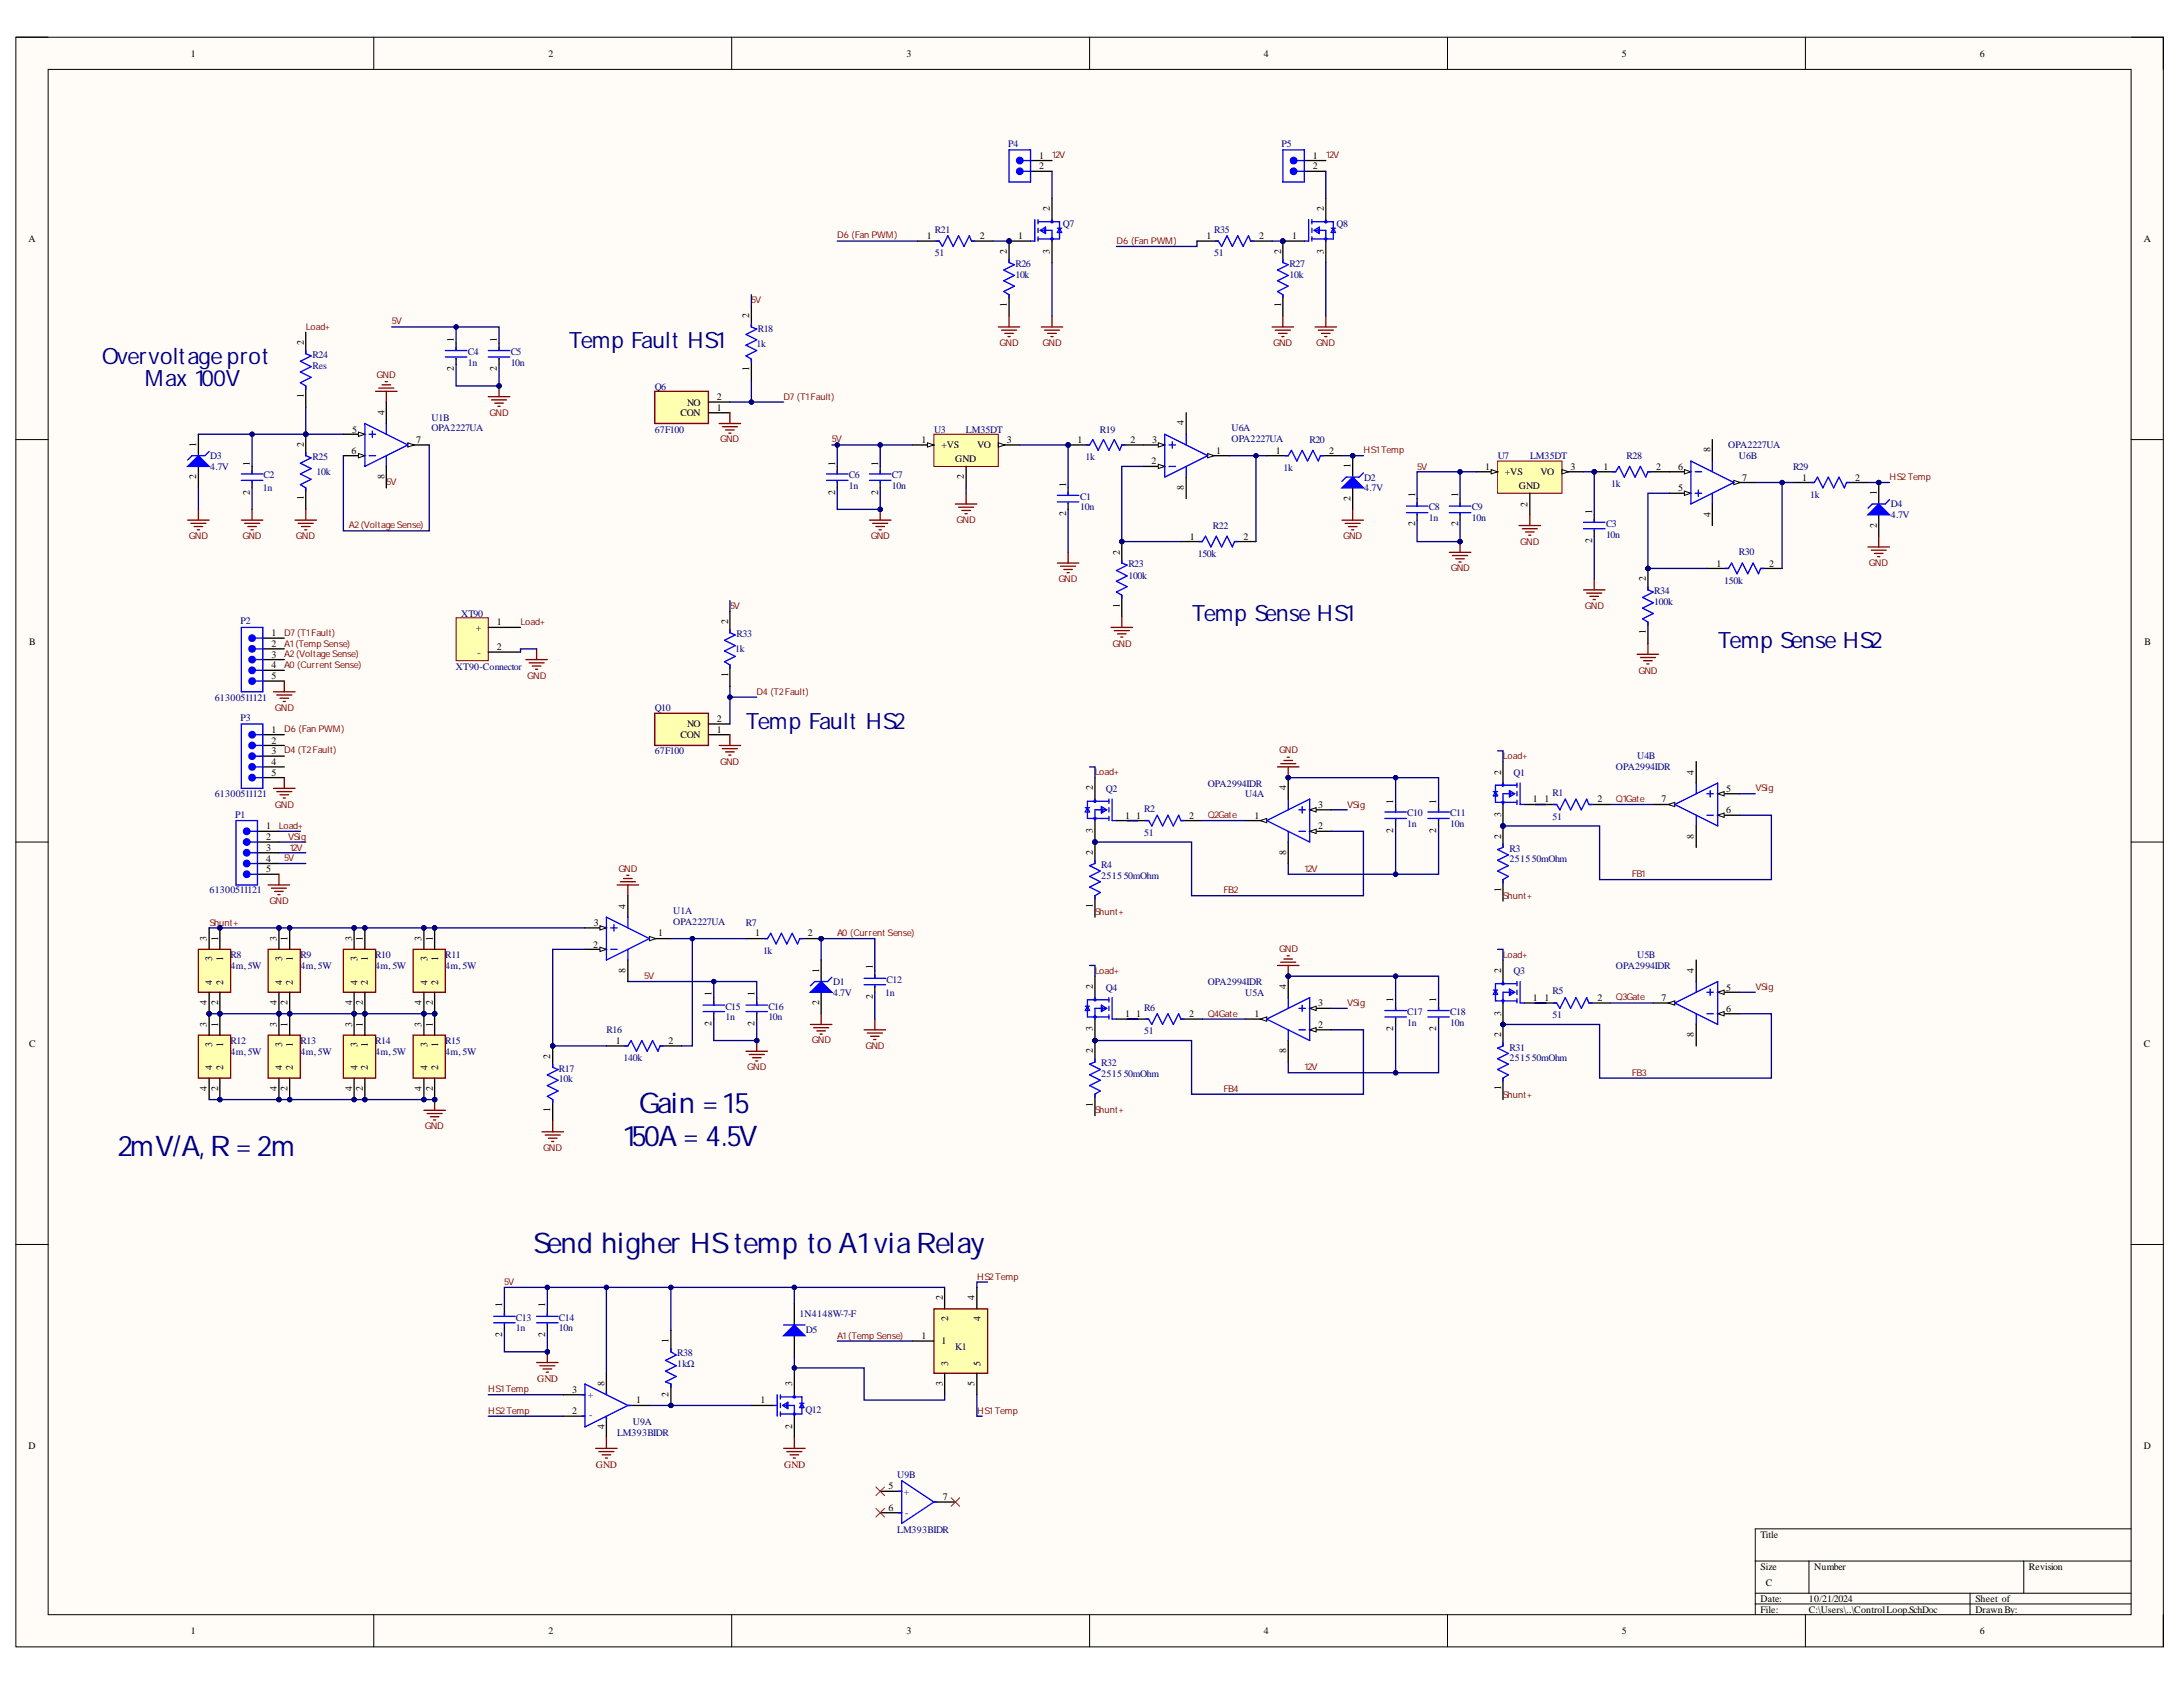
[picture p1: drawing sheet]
<svg xmlns="http://www.w3.org/2000/svg" width="279mm" height="216mm" viewBox="0 0 279 216" stroke-linecap="round" stroke-linejoin="round" font-family="sans-serif">
<defs><g id="words">
<g font-size="3.6" fill="#000080">
<text x="81.8" y="142.5">Gain =15</text>
<text x="15.1" y="148">2mV/A,R = 2m</text>
<text x="79.7" y="146.6">150A = 4.5V</text>
<text x="68.2" y="160.4">Send higher HStemp to A1viaRelay</text>
</g>
<g font-size="2.9" fill="#000080">
<text x="13" y="46.6">Overvoltage prot</text>
<text x="72.8" y="44.5">Temp Fault HS1</text>
<text x="18.5" y="49.4">Max 100V</text>
<text x="152.5" y="79.5">Temp Sense HS1</text>
<text x="219.8" y="83">Temp Sense HS2</text>
<text x="95.5" y="93.3">Temp Fault HS2</text>
</g>
<g font-size="1.3">
<text x="24.4" y="7.3">1</text>
<text x="70.2" y="7.3">2</text>
<text x="116" y="7.3">3</text>
<text x="161.8" y="7.3">4</text>
<text x="207.6" y="7.3">5</text>
<text x="253.4" y="7.3">6</text>
<text x="133" y="21.6">2</text>
<text x="133" y="20.3">1</text>
<text x="168" y="21.6">2</text>
<text x="168" y="20.3">1</text>
<text x="134.4" y="27" transform="rotate(-90 134.4 27)">2</text>
<text x="169.5" y="27" transform="rotate(-90 169.5 27)">2</text>
<text x="3.6" y="30.9">A</text>
<text x="118.6" y="30.6">1</text>
<text x="125.4" y="30.6">2</text>
<text x="128.9" y="32.5" transform="rotate(-90 128.9 32.5)">2</text>
<text x="130.3" y="30.6">1</text>
<text x="134.4" y="32.5" transform="rotate(-90 134.4 32.5)">3</text>
<text x="154.4" y="30.6">1</text>
<text x="161.2" y="30.6">2</text>
<text x="164" y="32.5" transform="rotate(-90 164 32.5)">2</text>
<text x="165.4" y="30.6">1</text>
<text x="169.5" y="32.5" transform="rotate(-90 169.5 32.5)">3</text>
<text x="274.4" y="30.9">A</text>
<text x="95.9" y="40.7" transform="rotate(-90 95.9 40.7)">2</text>
<text x="128.9" y="39.3" transform="rotate(-90 128.9 39.3)">1</text>
<text x="164" y="39.3" transform="rotate(-90 164 39.3)">1</text>
<text x="38.9" y="44.2" transform="rotate(-90 38.9 44.2)">2</text>
<text x="58.1" y="47.5" transform="rotate(-90 58.1 47.5)">2</text>
<text x="58.1" y="43.8" transform="rotate(-90 58.1 43.8)">1</text>
<text x="63.6" y="47.5" transform="rotate(-90 63.6 47.5)">2</text>
<text x="63.6" y="43.8" transform="rotate(-90 63.6 43.8)">1</text>
<text x="95.9" y="47.5" transform="rotate(-90 95.9 47.5)">1</text>
<text x="38.9" y="51" transform="rotate(-90 38.9 51)">1</text>
<text x="49.2" y="53.1" transform="rotate(-90 49.2 53.1)">4</text>
<text x="87.1" y="53.2">CON</text>
<text x="87.9" y="51.9">NO</text>
<text x="91.7" y="52.6">1</text>
<text x="91.7" y="51.2">2</text>
<text x="25.1" y="57.2" transform="rotate(-90 25.1 57.2)">1</text>
<text x="32" y="59.6" transform="rotate(-90 32 59.6)">1</text>
<text x="38.9" y="57.2" transform="rotate(-90 38.9 57.2)">2</text>
<text x="45" y="58.1">6</text>
<text x="45.1" y="55.4">5</text>
<text x="53.3" y="56.7">7</text>
<text x="106.9" y="59.6" transform="rotate(-90 106.9 59.6)">1</text>
<text x="112.4" y="59.6" transform="rotate(-90 112.4 59.6)">1</text>
<text x="118" y="56.7">1</text>
<text x="120.5" y="57.4">+VS</text>
<text x="122.3" y="59.2">GND</text>
<text x="125.1" y="57.4">VO</text>
<text x="128.9" y="56.7">3</text>
<text x="137.9" y="56.7">1</text>
<text x="144.7" y="56.7">2</text>
<text x="147.4" y="59.4">2</text>
<text x="147.5" y="56.7">3</text>
<text x="151.5" y="54.4" transform="rotate(-90 151.5 54.4)">4</text>
<text x="155.7" y="58.1">1</text>
<text x="163.3" y="58.1">1</text>
<text x="170.1" y="58.1">2</text>
<text x="172.8" y="59.9" transform="rotate(-90 172.8 59.9)">1</text>
<text x="218.9" y="57.9" transform="rotate(-90 218.9 57.9)">8</text>
<text x="25.1" y="61.4" transform="rotate(-90 25.1 61.4)">2</text>
<text x="32" y="63.3" transform="rotate(-90 32 63.3)">2</text>
<text x="38.9" y="64" transform="rotate(-90 38.9 64)">1</text>
<text x="49.2" y="61.4" transform="rotate(-90 49.2 61.4)">8</text>
<text x="106.9" y="63.3" transform="rotate(-90 106.9 63.3)">2</text>
<text x="112.4" y="63.3" transform="rotate(-90 112.4 63.3)">2</text>
<text x="123.4" y="61.4" transform="rotate(-90 123.4 61.4)">2</text>
<text x="136.5" y="62.3" transform="rotate(-90 136.5 62.3)">1</text>
<text x="151.5" y="62.7" transform="rotate(-90 151.5 62.7)">8</text>
<text x="172.8" y="64.1" transform="rotate(-90 172.8 64.1)">2</text>
<text x="181.1" y="63.6" transform="rotate(-90 181.1 63.6)">1</text>
<text x="186.6" y="63.6" transform="rotate(-90 186.6 63.6)">1</text>
<text x="190.1" y="60.1">1</text>
<text x="192.6" y="60.9">+VS</text>
<text x="194.4" y="62.6">GND</text>
<text x="195.5" y="64.8" transform="rotate(-90 195.5 64.8)">2</text>
<text x="197.2" y="60.9">VO</text>
<text x="201" y="60.1">3</text>
<text x="203.8" y="65.8" transform="rotate(-90 203.8 65.8)">1</text>
<text x="205.2" y="60.1">1</text>
<text x="212" y="60.1">2</text>
<text x="214.8" y="62.9">5</text>
<text x="214.8" y="60.1">6</text>
<text x="223" y="61.5">7</text>
<text x="230.7" y="61.5">1</text>
<text x="237.4" y="61.5">2</text>
<text x="240.2" y="63.4" transform="rotate(-90 240.2 63.4)">1</text>
<text x="136.5" y="66" transform="rotate(-90 136.5 66)">2</text>
<text x="143.3" y="71" transform="rotate(-90 143.3 71)">2</text>
<text x="152.3" y="69.1">1</text>
<text x="159.1" y="69.1">2</text>
<text x="181.1" y="67.4" transform="rotate(-90 181.1 67.4)">2</text>
<text x="186.6" y="67.4" transform="rotate(-90 186.6 67.4)">2</text>
<text x="203.8" y="69.5" transform="rotate(-90 203.8 69.5)">2</text>
<text x="218.9" y="66.2" transform="rotate(-90 218.9 66.2)">4</text>
<text x="240.2" y="67.5" transform="rotate(-90 240.2 67.5)">2</text>
<text x="143.3" y="77.8" transform="rotate(-90 143.3 77.8)">1</text>
<text x="210.6" y="74.4" transform="rotate(-90 210.6 74.4)">2</text>
<text x="219.7" y="72.5">1</text>
<text x="226.4" y="72.5">2</text>
<text x="3.7" y="82.5">B</text>
<text x="34.8" y="82.8">2</text>
<text x="34.8" y="81.4">1</text>
<text x="60.9" y="80.7">+</text>
<text x="61.1" y="83.9">-</text>
<text x="63.6" y="80">1</text>
<text x="63.6" y="83.2">2</text>
<text x="93.2" y="79.9" transform="rotate(-90 93.2 79.9)">2</text>
<text x="210.6" y="81.1" transform="rotate(-90 210.6 81.1)">1</text>
<text x="274.5" y="82.5">B</text>
<text x="34.8" y="84.2">3</text>
<text x="34.8" y="85.5">4</text>
<text x="34.8" y="86.9">5</text>
<text x="93.2" y="86.6" transform="rotate(-90 93.2 86.6)">1</text>
<text x="34.8" y="95.2">2</text>
<text x="34.8" y="93.8">1</text>
<text x="87.1" y="94.5">CON</text>
<text x="87.9" y="93.1">NO</text>
<text x="91.7" y="93.8">1</text>
<text x="91.7" y="92.4">2</text>
<text x="34.8" y="96.5">3</text>
<text x="34.8" y="97.9">4</text>
<text x="34.8" y="99.3">5</text>
<text x="139.9" y="101.2" transform="rotate(-90 139.9 101.2)">2</text>
<text x="164.6" y="101.2" transform="rotate(-90 164.6 101.2)">4</text>
<text x="192.1" y="99.1" transform="rotate(-90 192.1 99.1)">2</text>
<text x="216.8" y="99.1" transform="rotate(-90 216.8 99.1)">4</text>
<text x="220.9" y="101.3">5</text>
<text x="34.1" y="107.5">2</text>
<text x="34.1" y="106.1">1</text>
<text x="139.9" y="106.7" transform="rotate(-90 139.9 106.7)">3</text>
<text x="144" y="104.8">1</text>
<text x="145.4" y="104.8">1</text>
<text x="152.2" y="104.8">2</text>
<text x="160.6" y="104.8">1</text>
<text x="168.7" y="103.4">3</text>
<text x="168.7" y="106.1">2</text>
<text x="178.3" y="106.6" transform="rotate(-90 178.3 106.6)">2</text>
<text x="178.3" y="102.9" transform="rotate(-90 178.3 102.9)">1</text>
<text x="183.8" y="106.6" transform="rotate(-90 183.8 106.6)">2</text>
<text x="183.8" y="102.9" transform="rotate(-90 183.8 102.9)">1</text>
<text x="192.1" y="107.3" transform="rotate(-90 192.1 107.3)">2</text>
<text x="192.1" y="104.5" transform="rotate(-90 192.1 104.5)">3</text>
<text x="196.2" y="102.7">1</text>
<text x="197.7" y="102.7">1</text>
<text x="204.5" y="102.7">2</text>
<text x="212.7" y="102.7">7</text>
<text x="216.8" y="107.3" transform="rotate(-90 216.8 107.3)">8</text>
<text x="220.9" y="104">6</text>
<text x="34.1" y="108.9">3</text>
<text x="34.1" y="110.3">4</text>
<text x="34.1" y="111.6">5</text>
<text x="139.9" y="109.4" transform="rotate(-90 139.9 109.4)">2</text>
<text x="164.6" y="109.4" transform="rotate(-90 164.6 109.4)">8</text>
<text x="76" y="118.5">3</text>
<text x="80.1" y="116.3" transform="rotate(-90 80.1 116.3)">4</text>
<text x="84.2" y="119.8">1</text>
<text x="96.6" y="119.8">1</text>
<text x="103.4" y="119.8">2</text>
<text x="139.9" y="116.2" transform="rotate(-90 139.9 116.2)">1</text>
<text x="192.1" y="114.2" transform="rotate(-90 192.1 114.2)">1</text>
<text x="26.5" y="120.4" transform="rotate(-90 26.5 120.4)">3</text>
<text x="27.1" y="123" transform="rotate(-90 27.1 123)">3</text>
<text x="27.9" y="120.4" transform="rotate(-90 27.9 120.4)">1</text>
<text x="28.6" y="123" transform="rotate(-90 28.6 123)">1</text>
<text x="35.4" y="120.4" transform="rotate(-90 35.4 120.4)">3</text>
<text x="36.1" y="123" transform="rotate(-90 36.1 123)">3</text>
<text x="36.8" y="120.4" transform="rotate(-90 36.8 120.4)">1</text>
<text x="37.5" y="123" transform="rotate(-90 37.5 123)">1</text>
<text x="45.1" y="120.4" transform="rotate(-90 45.1 120.4)">3</text>
<text x="45.7" y="123" transform="rotate(-90 45.7 123)">3</text>
<text x="46.4" y="120.4" transform="rotate(-90 46.4 120.4)">1</text>
<text x="47.1" y="123" transform="rotate(-90 47.1 123)">1</text>
<text x="53.9" y="120.4" transform="rotate(-90 53.9 120.4)">3</text>
<text x="54.7" y="123" transform="rotate(-90 54.7 123)">3</text>
<text x="55.4" y="120.4" transform="rotate(-90 55.4 120.4)">1</text>
<text x="56.1" y="123" transform="rotate(-90 56.1 123)">1</text>
<text x="75.9" y="121.3">2</text>
<text x="80.1" y="124.5" transform="rotate(-90 80.1 124.5)">8</text>
<text x="104.8" y="124.5" transform="rotate(-90 104.8 124.5)">1</text>
<text x="111.7" y="124.1" transform="rotate(-90 111.7 124.1)">1</text>
<text x="192.1" y="124.5" transform="rotate(-90 192.1 124.5)">2</text>
<text x="216.8" y="124.5" transform="rotate(-90 216.8 124.5)">4</text>
<text x="26.5" y="131.4" transform="rotate(-90 26.5 131.4)">3</text>
<text x="26.5" y="128.6" transform="rotate(-90 26.5 128.6)">4</text>
<text x="27.1" y="126" transform="rotate(-90 27.1 126)">4</text>
<text x="27.9" y="131.4" transform="rotate(-90 27.9 131.4)">1</text>
<text x="27.9" y="128.6" transform="rotate(-90 27.9 128.6)">2</text>
<text x="28.6" y="126" transform="rotate(-90 28.6 126)">2</text>
<text x="35.4" y="131.4" transform="rotate(-90 35.4 131.4)">3</text>
<text x="35.4" y="128.6" transform="rotate(-90 35.4 128.6)">4</text>
<text x="36.1" y="126" transform="rotate(-90 36.1 126)">4</text>
<text x="36.8" y="131.4" transform="rotate(-90 36.8 131.4)">1</text>
<text x="36.8" y="128.6" transform="rotate(-90 36.8 128.6)">2</text>
<text x="37.5" y="126" transform="rotate(-90 37.5 126)">2</text>
<text x="45.1" y="131.4" transform="rotate(-90 45.1 131.4)">3</text>
<text x="45.1" y="128.6" transform="rotate(-90 45.1 128.6)">4</text>
<text x="45.7" y="126" transform="rotate(-90 45.7 126)">4</text>
<text x="46.4" y="131.4" transform="rotate(-90 46.4 131.4)">1</text>
<text x="46.4" y="128.6" transform="rotate(-90 46.4 128.6)">2</text>
<text x="47.1" y="126" transform="rotate(-90 47.1 126)">2</text>
<text x="53.9" y="131.4" transform="rotate(-90 53.9 131.4)">3</text>
<text x="53.9" y="128.6" transform="rotate(-90 53.9 128.6)">4</text>
<text x="54.7" y="126" transform="rotate(-90 54.7 126)">4</text>
<text x="55.4" y="131.4" transform="rotate(-90 55.4 131.4)">1</text>
<text x="55.4" y="128.6" transform="rotate(-90 55.4 128.6)">2</text>
<text x="56.1" y="126" transform="rotate(-90 56.1 126)">2</text>
<text x="91.1" y="131.2" transform="rotate(-90 91.1 131.2)">2</text>
<text x="91.1" y="127.5" transform="rotate(-90 91.1 127.5)">1</text>
<text x="96.6" y="131.2" transform="rotate(-90 96.6 131.2)">2</text>
<text x="96.6" y="127.5" transform="rotate(-90 96.6 127.5)">1</text>
<text x="104.8" y="128.6" transform="rotate(-90 104.8 128.6)">2</text>
<text x="111.7" y="127.9" transform="rotate(-90 111.7 127.9)">2</text>
<text x="139.9" y="126.6" transform="rotate(-90 139.9 126.6)">2</text>
<text x="144" y="130.1">1</text>
<text x="145.4" y="130.1">1</text>
<text x="152.2" y="130.1">2</text>
<text x="160.6" y="130.1">1</text>
<text x="164.6" y="126.6" transform="rotate(-90 164.6 126.6)">4</text>
<text x="168.7" y="128.8">3</text>
<text x="168.7" y="131.6">2</text>
<text x="178.3" y="131.9" transform="rotate(-90 178.3 131.9)">2</text>
<text x="178.3" y="128.2" transform="rotate(-90 178.3 128.2)">1</text>
<text x="183.8" y="131.9" transform="rotate(-90 183.8 131.9)">2</text>
<text x="183.8" y="128.2" transform="rotate(-90 183.8 128.2)">1</text>
<text x="192.1" y="130" transform="rotate(-90 192.1 130)">3</text>
<text x="196.2" y="128.1">1</text>
<text x="197.7" y="128.1">1</text>
<text x="204.5" y="128.1">2</text>
<text x="212.7" y="128.1">7</text>
<text x="220.9" y="126.8">5</text>
<text x="220.9" y="129.5">6</text>
<text x="3.7" y="134">C</text>
<text x="27.1" y="137" transform="rotate(-90 27.1 137)">4</text>
<text x="27.1" y="134" transform="rotate(-90 27.1 134)">3</text>
<text x="28.6" y="137" transform="rotate(-90 28.6 137)">2</text>
<text x="28.6" y="134" transform="rotate(-90 28.6 134)">1</text>
<text x="36.1" y="137" transform="rotate(-90 36.1 137)">4</text>
<text x="36.1" y="134" transform="rotate(-90 36.1 134)">3</text>
<text x="37.5" y="137" transform="rotate(-90 37.5 137)">2</text>
<text x="37.5" y="134" transform="rotate(-90 37.5 134)">1</text>
<text x="45.7" y="137" transform="rotate(-90 45.7 137)">4</text>
<text x="45.7" y="134" transform="rotate(-90 45.7 134)">3</text>
<text x="47.1" y="137" transform="rotate(-90 47.1 137)">2</text>
<text x="47.1" y="134" transform="rotate(-90 47.1 134)">1</text>
<text x="54.7" y="137" transform="rotate(-90 54.7 137)">4</text>
<text x="54.7" y="134" transform="rotate(-90 54.7 134)">3</text>
<text x="56.1" y="137" transform="rotate(-90 56.1 137)">2</text>
<text x="56.1" y="134" transform="rotate(-90 56.1 134)">1</text>
<text x="70.4" y="135.5" transform="rotate(-90 70.4 135.5)">2</text>
<text x="78.8" y="133.6">1</text>
<text x="85.6" y="133.6">2</text>
<text x="139.9" y="134.8" transform="rotate(-90 139.9 134.8)">2</text>
<text x="139.9" y="132" transform="rotate(-90 139.9 132)">3</text>
<text x="164.6" y="134.8" transform="rotate(-90 164.6 134.8)">8</text>
<text x="192.1" y="132.8" transform="rotate(-90 192.1 132.8)">2</text>
<text x="216.8" y="132.8" transform="rotate(-90 216.8 132.8)">8</text>
<text x="274.4" y="134">C</text>
<text x="26.5" y="139.6" transform="rotate(-90 26.5 139.6)">4</text>
<text x="27.9" y="139.6" transform="rotate(-90 27.9 139.6)">2</text>
<text x="35.4" y="139.6" transform="rotate(-90 35.4 139.6)">4</text>
<text x="36.8" y="139.6" transform="rotate(-90 36.8 139.6)">2</text>
<text x="45.1" y="139.6" transform="rotate(-90 45.1 139.6)">4</text>
<text x="46.4" y="139.6" transform="rotate(-90 46.4 139.6)">2</text>
<text x="53.9" y="139.6" transform="rotate(-90 53.9 139.6)">4</text>
<text x="55.4" y="139.6" transform="rotate(-90 55.4 139.6)">2</text>
<text x="70.4" y="142.3" transform="rotate(-90 70.4 142.3)">1</text>
<text x="139.9" y="141.6" transform="rotate(-90 139.9 141.6)">1</text>
<text x="192.1" y="139.5" transform="rotate(-90 192.1 139.5)">1</text>
<text x="64.3" y="167.3" transform="rotate(-90 64.3 167.3)">1</text>
<text x="69.8" y="167.3" transform="rotate(-90 69.8 167.3)">1</text>
<text x="120.7" y="166.4" transform="rotate(-90 120.7 166.4)">2</text>
<text x="124.7" y="166.4" transform="rotate(-90 124.7 166.4)">4</text>
<text x="64.3" y="171.1" transform="rotate(-90 64.3 171.1)">2</text>
<text x="69.8" y="171.1" transform="rotate(-90 69.8 171.1)">2</text>
<text x="85.6" y="171.9" transform="rotate(-90 85.6 171.9)">1</text>
<text x="118" y="171.4">1</text>
<text x="120.5" y="172.1">1</text>
<text x="121.3" y="169" transform="rotate(-90 121.3 169)">2</text>
<text x="125.5" y="169" transform="rotate(-90 125.5 169)">4</text>
<text x="73.2" y="178.2">3</text>
<text x="77.4" y="177.4" transform="rotate(-90 77.4 177.4)">8</text>
<text x="81.4" y="179.6">1</text>
<text x="85.6" y="178.8" transform="rotate(-90 85.6 178.8)">2</text>
<text x="97.3" y="179.6">1</text>
<text x="101.4" y="177.4" transform="rotate(-90 101.4 177.4)">3</text>
<text x="120.7" y="177.4" transform="rotate(-90 120.7 177.4)">3</text>
<text x="121.3" y="174.8" transform="rotate(-90 121.3 174.8)">3</text>
<text x="124.7" y="177.4" transform="rotate(-90 124.7 177.4)">5</text>
<text x="125.5" y="174.8" transform="rotate(-90 125.5 174.8)">5</text>
<text x="3.6" y="185.4">D</text>
<text x="73.2" y="181">2</text>
<text x="77.4" y="182.9" transform="rotate(-90 77.4 182.9)">4</text>
<text x="101.4" y="182.9" transform="rotate(-90 101.4 182.9)">2</text>
<text x="274.4" y="185.4">D</text>
<text x="113.7" y="190.6">5</text>
<text x="113.7" y="193.4">6</text>
<text x="120.7" y="192">7</text>
<text x="225.3" y="196.8">Title</text>
<text x="225.3" y="200.9">Size</text>
<text x="226" y="203">C</text>
<text x="232.2" y="200.9">Number</text>
<text x="259.7" y="200.9">Revision</text>
<text x="24.4" y="209.2">1</text>
<text x="70.2" y="209.2">2</text>
<text x="116" y="209.2">3</text>
<text x="161.8" y="209.2">4</text>
<text x="207.6" y="209.2">5</text>
<text x="225.3" y="205">Date:</text>
<text x="225.3" y="206.4">File:</text>
<text x="231.5" y="205">10/21/2024</text>
<text x="231.5" y="206.4">C:\Users\..\ControlLoop.SchDoc</text>
<text x="252.8" y="205">Sheet of</text>
<text x="252.8" y="206.4">DrawnBy:</text>
<text x="253.4" y="209.2">6</text>
</g>
<g font-size="1.3" fill="#000080">
<text x="129" y="18.8">P4</text>
<text x="164" y="18.8">P5</text>
<text x="119.6" y="29.8">R21</text>
<text x="136.1" y="29.1">Q7</text>
<text x="155.4" y="29.8">R35</text>
<text x="171.1" y="29.1">Q8</text>
<text x="119.6" y="32.8">51</text>
<text x="130" y="34.2">R26</text>
<text x="130" y="35.6">10k</text>
<text x="155.4" y="32.8">51</text>
<text x="165.1" y="34.2">R27</text>
<text x="165.1" y="35.6">10k</text>
<text x="40" y="45.8">R24</text>
<text x="40" y="47.2">Res</text>
<text x="59.9" y="45.5">C4</text>
<text x="59.9" y="46.8">1n</text>
<text x="65.4" y="45.5">C5</text>
<text x="65.4" y="46.8">10n</text>
<text x="96.8" y="44.4">1k</text>
<text x="97" y="42.4">R18</text>
<text x="55.2" y="53.8">U1B</text>
<text x="83.8" y="49.9">Q6</text>
<text x="26.9" y="58.7">D3</text>
<text x="40" y="58.9">R25</text>
<text x="55.2" y="55.2">OPA2227UA</text>
<text x="83.8" y="55.4">67F100</text>
<text x="119.6" y="55.4">U3</text>
<text x="123.6" y="55.4">LM35DT</text>
<text x="138.9" y="58.9">1k</text>
<text x="140.8" y="55.4">R19</text>
<text x="157.6" y="55.2">U6A</text>
<text x="157.6" y="56.5">OPA2227UA</text>
<text x="167.6" y="56.7">R20</text>
<text x="191.7" y="58.7">U7</text>
<text x="195.8" y="58.7">LM35DT</text>
<text x="208.2" y="58.7">R28</text>
<text x="221.2" y="57.4">OPA2227UA</text>
<text x="222.6" y="58.7">U6B</text>
<text x="26.9" y="60.1">4.7V</text>
<text x="33.7" y="62.9">1n</text>
<text x="33.7" y="61.2">C2</text>
<text x="40.5" y="60.9">10k</text>
<text x="108.7" y="61.2">C6</text>
<text x="108.7" y="62.6">1n</text>
<text x="114.2" y="61.2">C7</text>
<text x="114.2" y="62.6">10n</text>
<text x="138.2" y="64">C1</text>
<text x="138.2" y="65.3">10n</text>
<text x="164.3" y="60.3">1k</text>
<text x="174.6" y="61.5">D2</text>
<text x="174.6" y="62.9">4.7V</text>
<text x="182.9" y="65.3">C8</text>
<text x="188.4" y="65.3">C9</text>
<text x="206.2" y="62.3">1k</text>
<text x="229.5" y="60.1">R29</text>
<text x="231.7" y="63.7">1k</text>
<text x="242" y="64.9">D4</text>
<text x="153.3" y="71.2">150k</text>
<text x="155.2" y="67.7">R22</text>
<text x="182.9" y="66.7">1n</text>
<text x="188.4" y="66.7">10n</text>
<text x="205.6" y="67.4">C3</text>
<text x="205.6" y="68.8">10n</text>
<text x="222.6" y="71.1">R30</text>
<text x="242" y="66.3">4.7V</text>
<text x="144.4" y="72.6">R23</text>
<text x="144.4" y="74">100k</text>
<text x="211.7" y="76.1">R34</text>
<text x="211.7" y="77.4">100k</text>
<text x="220.7" y="74.7">150k</text>
<text x="30.8" y="79.9">P2</text>
<text x="59" y="78.9">XT90</text>
<text x="94.1" y="83.5">1k</text>
<text x="94.3" y="81.6">R33</text>
<text x="27.5" y="89.7">61300511121</text>
<text x="58.3" y="85.7">XT90-Connector</text>
<text x="30.8" y="92.3">P3</text>
<text x="83.8" y="91">Q10</text>
<text x="83.8" y="96.5">67F100</text>
<text x="141.5" y="101.3">Q2</text>
<text x="154.6" y="100.7">OPA2994IDR</text>
<text x="193.7" y="99.3">Q1</text>
<text x="198.7" y="101.8">R1</text>
<text x="206.8" y="98.5">OPA2994IDR</text>
<text x="209.5" y="97.2">U4B</text>
<text x="27.5" y="102">61300511121</text>
<text x="30.1" y="104.6">P1</text>
<text x="146.5" y="104">R2</text>
<text x="146.5" y="107">51</text>
<text x="159.4" y="102">U4A</text>
<text x="180.1" y="104.5">C10</text>
<text x="180.1" y="105.9">1n</text>
<text x="185.6" y="104.5">C11</text>
<text x="185.6" y="105.9">10n</text>
<text x="198.7" y="104.9">51</text>
<text x="141" y="111">R4</text>
<text x="141" y="112.5">251550mOhm</text>
<text x="193.2" y="109">R3</text>
<text x="193.2" y="110.4">251550mOhm</text>
<text x="26.8" y="114.3">61300511121</text>
<text x="86.2" y="117">U1A</text>
<text x="86.2" y="118.4">OPA2227UA</text>
<text x="95.5" y="118.5">R7</text>
<text x="29.5" y="122.6">R8</text>
<text x="29.5" y="124">4m,5W</text>
<text x="38.5" y="122.6">R9</text>
<text x="38.5" y="124">4m,5W</text>
<text x="48" y="122.6">R10</text>
<text x="48" y="124">4m,5W</text>
<text x="57" y="122.6">R11</text>
<text x="57" y="124">4m,5W</text>
<text x="97.7" y="122">1k</text>
<text x="113.5" y="125.8">C12</text>
<text x="193.7" y="124.7">Q3</text>
<text x="206.8" y="124">OPA2994IDR</text>
<text x="209.5" y="122.6">U5B</text>
<text x="92.8" y="129.2">C15</text>
<text x="92.8" y="130.6">1n</text>
<text x="98.3" y="129.2">C16</text>
<text x="98.3" y="130.6">10n</text>
<text x="106.6" y="126.1">D1</text>
<text x="106.6" y="127.4">4.7V</text>
<text x="113.3" y="127.4">1n</text>
<text x="141.5" y="126.8">Q4</text>
<text x="146.5" y="129.4">R6</text>
<text x="154.6" y="126.1">OPA2994IDR</text>
<text x="159.4" y="127.4">U5A</text>
<text x="180.1" y="129.9">C17</text>
<text x="180.1" y="131.2">1n</text>
<text x="185.6" y="129.9">C18</text>
<text x="185.6" y="131.2">10n</text>
<text x="198.7" y="127.3">R5</text>
<text x="198.7" y="130.3">51</text>
<text x="29.5" y="133.6">R12</text>
<text x="29.5" y="135">4m,5W</text>
<text x="38.5" y="133.6">R13</text>
<text x="38.5" y="135">4m,5W</text>
<text x="48" y="133.6">R14</text>
<text x="48" y="135">4m,5W</text>
<text x="57" y="133.6">R15</text>
<text x="57" y="135">4m,5W</text>
<text x="71.5" y="137.2">R17</text>
<text x="77.6" y="132.3">R16</text>
<text x="79.8" y="135.8">140k</text>
<text x="141" y="136.5">R32</text>
<text x="141" y="137.8">251550mOhm</text>
<text x="146.5" y="132.3">51</text>
<text x="193.2" y="134.5">R31</text>
<text x="193.2" y="135.8">251550mOhm</text>
<text x="71.5" y="138.5">10k</text>
<text x="66" y="169">C13</text>
<text x="66" y="170.4">1n</text>
<text x="71.5" y="169">C14</text>
<text x="71.5" y="170.4">10n</text>
<text x="86.7" y="173.6">R38</text>
<text x="102.3" y="168.6">1N4148W-7-F</text>
<text x="103.2" y="170.5">D5</text>
<text x="122.3" y="172.7">K1</text>
<text x="75.3" y="178.9">+</text>
<text x="86.7" y="174.9">1kΩ</text>
<text x="75.4" y="181.5">-</text>
<text x="79" y="183.7">LM393BIDR</text>
<text x="81" y="182.4">U9A</text>
<text x="103.1" y="180.9">Q12</text>
<text x="114.8" y="189.1">U9B</text>
<text x="115.7" y="191.3">+</text>
<text x="114.8" y="196.2">LM393BIDR</text>
<text x="115.8" y="194">-</text>
</g>
<g font-size="1.3" fill="#800000">
<text x="68.7" y="176.9">GND</text>
<text x="76.3" y="187.9">GND</text>
<text x="100.4" y="187.9">GND</text>
</g>
<g font-size="1.2" fill="#800000">
<text x="134.6" y="20.2">12V</text>
<text x="169.7" y="20.2">12V</text>
<text x="107.1" y="30.5">D6 (Fan PWM)</text>
<text x="142.9" y="31.3">D6 (Fan PWM)</text>
<text x="50.1" y="41.5">5V</text>
<text x="96.1" y="38.8">5V</text>
<text x="39.1" y="42.3">Load+</text>
<text x="127.9" y="44.3">GND</text>
<text x="133.4" y="44.3">GND</text>
<text x="162.9" y="44.3">GND</text>
<text x="168.4" y="44.3">GND</text>
<text x="48.2" y="48.4">GND</text>
<text x="62.7" y="53.2">GND</text>
<text x="100.3" y="51.1">D7 (T1Fault)</text>
<text x="92.2" y="56.6">GND</text>
<text x="106.5" y="56.6">5V</text>
<text x="174.5" y="58">HS1Temp</text>
<text x="49.5" y="62.1">5V</text>
<text x="181.4" y="60.1">5V</text>
<text x="241.8" y="61.4">HS2Temp</text>
<text x="24.2" y="69">GND</text>
<text x="31" y="69">GND</text>
<text x="37.9" y="69">GND</text>
<text x="44.6" y="67.6">A2(VoltageSense)</text>
<text x="111.4" y="69">GND</text>
<text x="122.4" y="66.9">GND</text>
<text x="171.9" y="69">GND</text>
<text x="194.6" y="69.7">GND</text>
<text x="93.4" y="77.9">5V</text>
<text x="135.5" y="74.5">GND</text>
<text x="185.7" y="73.1">GND</text>
<text x="202.9" y="77.9">GND</text>
<text x="239.2" y="72.4">GND</text>
<text x="36.4" y="81.4">D7 (T1Fault)</text>
<text x="36.4" y="82.7">A1(Temp Sense)</text>
<text x="66.6" y="80">Load+</text>
<text x="142.4" y="82.7">GND</text>
<text x="36.4" y="84.1">A2(VoltageSense)</text>
<text x="36.4" y="85.4">A0 (CurrentSense)</text>
<text x="67.5" y="86.9">GND</text>
<text x="96.8" y="88.9">D4 (T2Fault)</text>
<text x="209.7" y="86.2">GND</text>
<text x="35.2" y="90.9">GND</text>
<text x="36.4" y="93.7">D6 (Fan PWM)</text>
<text x="36.4" y="96.4">D4 (T2Fault)</text>
<text x="92.2" y="97.9">GND</text>
<text x="140.1" y="99.2">Load+</text>
<text x="163.7" y="96.4">GND</text>
<text x="192.4" y="97.2">Load+</text>
<text x="224.7" y="101.2">VSig</text>
<text x="35.2" y="103.4">GND</text>
<text x="35.7" y="106.1">Load+</text>
<text x="36.9" y="107.5">VSig</text>
<text x="154.6" y="104.7">Q2Gate</text>
<text x="172.4" y="103.4">VSig</text>
<text x="206.8" y="102.7">Q1Gate</text>
<text x="36.4" y="110.2">5V</text>
<text x="37" y="108.9">12V</text>
<text x="79.1" y="111.6">GND</text>
<text x="166.9" y="111.6">12V</text>
<text x="208.9" y="112.2">FB1</text>
<text x="26.8" y="118.5">Shunt+</text>
<text x="34.5" y="115.7">GND</text>
<text x="107.1" y="119.8">A0 (CurrentSense)</text>
<text x="140.1" y="117">Shunt+</text>
<text x="156.6" y="114.3">FB2</text>
<text x="192.4" y="115">Shunt+</text>
<text x="82.4" y="125.3">5V</text>
<text x="140.1" y="124.7">Load+</text>
<text x="163.7" y="121.9">GND</text>
<text x="192.4" y="122.5">Load+</text>
<text x="154.6" y="130.1">Q4Gate</text>
<text x="172.4" y="128.7">VSig</text>
<text x="206.8" y="128">Q3Gate</text>
<text x="224.7" y="126.7">VSig</text>
<text x="95.6" y="137">GND</text>
<text x="103.9" y="133.5">GND</text>
<text x="110.8" y="134.2">GND</text>
<text x="166.9" y="137">12V</text>
<text x="208.9" y="137.7">FB3</text>
<text x="140.1" y="142.5">Shunt+</text>
<text x="156.6" y="139.7">FB4</text>
<text x="192.4" y="140.5">Shunt+</text>
<text x="54.4" y="144.5">GND</text>
<text x="69.5" y="147.3">GND</text>
<text x="64.5" y="164.5">5V</text>
<text x="125.1" y="163.8">HS2Temp</text>
<text x="107.1" y="171.3">A1(Temp Sense)</text>
<text x="62.5" y="178.1">HS1Temp</text>
<text x="62.5" y="180.9">HS2Temp</text>
<text x="125.1" y="180.9">HS1Temp</text>
</g>
</g></defs>
<path d="M2 4.8h274.9v206h-274.9z" fill-rule="evenodd" fill="#fffcf8"/>
<path d="M2 4.8h274.9v206h-274.9z" fill="none" stroke="#000" stroke-width=".13"/>
<path d="M6.2 8.9h266.6v197.7h-266.6z" fill-rule="evenodd" fill="#fffcf8"/>
<g fill="none" stroke="#000" stroke-width=".13">
<path d="M2 4.8h4.2M6.2 8.9h266.6v197.7h-266.6zM47.8 4.8v4.1M93.6 4.8v4.1M139.5 4.8v4.1M185.3 4.8v4.1M231.1 4.8v4.1M272.8 4.8h4.1v4.1M2 56.3h4.2M272.8 56.3h4.1M2 107.8h4.2M272.8 107.8h4.1"/>
<path d="M2 159.3h4.2M272.8 159.3h4.1M224.7 199.8h48.1M231.5 199.8v4.1M259 199.8v4.1M272.8 195.7h-48.1v10.9M47.8 206.6v4.2M93.6 206.6v4.2M139.5 206.6v4.2M185.3 206.6v4.2M224.7 203.9h48.1M224.7 205.3h48.1"/>
<path d="M231.1 206.6v4.2M252.1 203.9v2.7M276.9 206.6v4.2"/>
</g>
<circle cx="55.6" cy="118.8" r=".28" fill="#000080"/>
<circle cx="55.6" cy="118.8" r=".28" fill="none" stroke="#000080" stroke-width=".13"/>
<circle cx="55.6" cy="129.7" r=".28" fill="#000080"/>
<circle cx="55.6" cy="129.7" r=".28" fill="none" stroke="#000080" stroke-width=".13"/>
<circle cx="54.3" cy="118.8" r=".28" fill="#000080"/>
<circle cx="54.3" cy="118.8" r=".28" fill="none" stroke="#000080" stroke-width=".13"/>
<circle cx="54.3" cy="129.7" r=".28" fill="#000080"/>
<circle cx="54.3" cy="129.7" r=".28" fill="none" stroke="#000080" stroke-width=".13"/>
<path d="M52.9 121.5h4.1v5.5h-4.1z" fill-rule="evenodd" fill="#ffffb0"/>
<path d="M52.9 121.5h4.1v5.5h-4.1z" fill="none" stroke="#800000" stroke-width=".17"/>
<path d="M55.6 118.8v2.7" fill="none" stroke="#000" stroke-width=".17"/>
<circle cx="55.6" cy="118.8" r=".28" fill="#000080"/>
<circle cx="55.6" cy="118.8" r=".28" fill="none" stroke="#000080" stroke-width=".13"/>
<path d="M55.6 127v2.7" fill="none" stroke="#000" stroke-width=".17"/>
<circle cx="55.6" cy="129.7" r=".28" fill="#000080"/>
<circle cx="55.6" cy="129.7" r=".28" fill="none" stroke="#000080" stroke-width=".13"/>
<path d="M54.3 118.8v2.7" fill="none" stroke="#000" stroke-width=".17"/>
<circle cx="54.3" cy="118.8" r=".28" fill="#000080"/>
<circle cx="54.3" cy="118.8" r=".28" fill="none" stroke="#000080" stroke-width=".13"/>
<path d="M54.3 127v2.7" fill="none" stroke="#000" stroke-width=".17"/>
<circle cx="54.3" cy="129.7" r=".28" fill="#000080"/>
<circle cx="54.3" cy="129.7" r=".28" fill="none" stroke="#000080" stroke-width=".13"/>
<path d="M54.3 142.1h2.7M54.7 142.5h1.9M55.1 142.9h1.1M55.5 143.3h.3M55.6 140.7v1.4" fill="none" stroke="#800000" stroke-width=".17"/>
<circle cx="55.6" cy="140.7" r=".27" fill="#000080"/>
<circle cx="55.6" cy="140.7" r=".27" fill="none" stroke="#000080" stroke-width=".13"/>
<path d="M77.6 133.9h2.8M84.5 133.9h2.7" fill="none" stroke="#000" stroke-width=".17"/>
<path d="M79.9 133.9h.5l.4-.7 .7 1.3 .6-1.3 .7 1.3 .7-1.3 .7 1.3 .3-.6h.4" fill="none" stroke="#00f" stroke-width=".17"/>
<circle cx="70.7" cy="133.9" r=".27" fill="#000080"/>
<circle cx="70.7" cy="133.9" r=".27" fill="none" stroke="#000080" stroke-width=".13"/>
<path d="M70.7 133.9v2.7M70.7 140.7v2.8" fill="none" stroke="#000" stroke-width=".17"/>
<circle cx="70.7" cy="133.9" r=".27" fill="#000080"/>
<circle cx="70.7" cy="133.9" r=".27" fill="none" stroke="#000080" stroke-width=".13"/>
<path d="M70.7 136.2v.4l.7 .3-1.3 .7 1.3 .6-1.3 .7 1.3 .7-1.3 .7 .6 .4v.4" fill="none" stroke="#00f" stroke-width=".17"/>
<circle cx="105.1" cy="120.1" r=".28" fill="#000080"/>
<circle cx="105.1" cy="120.1" r=".28" fill="none" stroke="#000080" stroke-width=".13"/>
<path d="M95.5 120.1h2.7M102.3 120.1h2.8" fill="none" stroke="#000" stroke-width=".17"/>
<circle cx="105.1" cy="120.1" r=".28" fill="#000080"/>
<circle cx="105.1" cy="120.1" r=".28" fill="none" stroke="#000080" stroke-width=".13"/>
<path d="M97.8 120.1h.4l.4-.7 .7 1.4 .7-1.4 .7 1.4 .7-1.4 .7 1.4 .2-.7h.5" fill="none" stroke="#00f" stroke-width=".17"/>
<path d="M105.1 122.9v2.7M105.1 127v2.7" fill="none" stroke="#000" stroke-width=".17"/>
<path d="M103.7 127l1.4-1.4 1.4 1.4z" fill="#00f"/>
<path d="M32 107.8h1M103.7 127l1.4-1.4 1.4 1.4zM106.5 125.1l-.6 .5h-1.6l-.6 .6" fill="none" stroke="#00f" stroke-width=".17"/>
<path d="M103.7 131.1h2.8M104.1 131.5h2M104.5 131.9h1.1M105 132.3h.2M105.1 129.7v1.4M69.4 144.8h2.7M69.8 145.3h1.9M70.2 145.7h1.1M70.6 146.1h.3M70.7 143.5v1.3" fill="none" stroke="#800000" stroke-width=".17"/>
<path d="M33 107.8h2.7M33 106.4h2.7" fill="none" stroke="#000" stroke-width=".17"/>
<circle cx="31.6" cy="107.8" r=".41" fill="#00f"/>
<g fill="none" stroke="#00f" stroke-width=".17">
<path d="M32 106.4h1M32 109.1h1"/>
<circle cx="31.6" cy="107.8" r=".41"/>
</g>
<path d="M33 109.1h2.7" fill="none" stroke="#000" stroke-width=".17"/>
<circle cx="31.6" cy="109.1" r=".41" fill="#00f"/>
<g fill="none" stroke="#00f" stroke-width=".17">
<path d="M32 110.5h1"/>
<circle cx="31.6" cy="109.1" r=".41"/>
</g>
<path d="M33 110.5h2.7" fill="none" stroke="#000" stroke-width=".17"/>
<circle cx="31.6" cy="110.5" r=".41" fill="#00f"/>
<g fill="none" stroke="#00f" stroke-width=".17">
<path d="M32 111.9h1"/>
<circle cx="31.6" cy="110.5" r=".41"/>
</g>
<path d="M33 111.9h2.7" fill="none" stroke="#000" stroke-width=".17"/>
<circle cx="31.6" cy="111.9" r=".41" fill="#00f"/>
<g fill="none" stroke="#00f" stroke-width=".17">
<path d="M30.2 105h2.8v8.3h-2.8z"/>
<circle cx="31.6" cy="111.9" r=".41"/>
</g>
<circle cx="31.6" cy="106.4" r=".41" fill="#00f"/>
<circle cx="31.6" cy="106.4" r=".41" fill="none" stroke="#00f" stroke-width=".17"/>
<path d="M34.3 113.3h2.8M34.7 113.7h2M35.1 114.1h1.1M35.6 114.5h.2M35.7 111.9v1.4" fill="none" stroke="#800000" stroke-width=".17"/>
<path d="M119.5 55.6h8.3v4.1h-8.3z" fill-rule="evenodd" fill="#ffffb0"/>
<path d="M119.5 55.6h8.3v4.1h-8.3z" fill="none" stroke="#800000" stroke-width=".13"/>
<path d="M127.8 56.9h2.7" fill="none" stroke="#000" stroke-width=".17"/>
<path d="M127.8 56.7l.8 .2-.8 .3z" fill="#f8fcff"/>
<path d="M127.8 56.7l.8 .2-.8 .3z" fill="none" stroke="#000" stroke-width=".13"/>
<path d="M116.8 56.9h2.7" fill="none" stroke="#000" stroke-width=".17"/>
<path d="M118.7 56.7l.8 .2-.8 .3z" fill="#f8fcff"/>
<path d="M118.7 56.7l.8 .2-.8 .3z" fill="none" stroke="#000" stroke-width=".13"/>
<path d="M123.7 59.7v2.7M151.1 69.3h2.8M158 69.3h2.8" fill="none" stroke="#000" stroke-width=".17"/>
<path d="M153.5 69.3h.4l.4-.7 .7 1.4 .7-1.4 .7 1.4 .6-1.4 .7 1.4 .3-.7h.4" fill="none" stroke="#00f" stroke-width=".17"/>
<circle cx="143.6" cy="69.3" r=".27" fill="#000080"/>
<circle cx="143.6" cy="69.3" r=".27" fill="none" stroke="#000080" stroke-width=".13"/>
<path d="M143.6 69.3v2.8M143.6 76.2v2.7" fill="none" stroke="#000" stroke-width=".17"/>
<circle cx="143.6" cy="69.3" r=".27" fill="#000080"/>
<circle cx="143.6" cy="69.3" r=".27" fill="none" stroke="#000080" stroke-width=".13"/>
<path d="M164.5 58.3h.4l.4-.7 .7 1.4 .7-1.4 .7 1.4 .6-1.4 .7 1.4 .3-.7h.4M135.3 63.4h2.8M135.3 64.2h2.8M136.7 63v.4M136.7 64.4v.1M143.6 71.6v.5l.7 .2-1.4 .7 1.4 .7-1.4 .7 1.4 .7-1.4 .7 .7 .4v.4" fill="none" stroke="#00f" stroke-width=".17"/>
<path d="M135.3 72.1h2.8M135.7 72.5h2M136.2 72.9h1.1M136.6 73.3h.2M136.7 70.7v1.4M143.6 78.9v1.4M142.2 80.3h2.8M142.6 80.7h1.9M143 81.1h1.1M143.4 81.5h.3" fill="none" stroke="#800000" stroke-width=".17"/>
<path d="M162.1 58.3h2.8M169 58.3h2.7M136.7 62.4v1M136.7 64.4v.8" fill="none" stroke="#000" stroke-width=".17"/>
<circle cx="173.1" cy="58.3" r=".27" fill="#000080"/>
<circle cx="173.1" cy="58.3" r=".27" fill="none" stroke="#000080" stroke-width=".13"/>
<path d="M173.1 58.3v2.8" fill="none" stroke="#000" stroke-width=".17"/>
<circle cx="173.1" cy="58.3" r=".27" fill="#000080"/>
<circle cx="173.1" cy="58.3" r=".27" fill="none" stroke="#000080" stroke-width=".13"/>
<path d="M173.1 62.4v2.8" fill="none" stroke="#000" stroke-width=".17"/>
<path d="M171.8 62.4l1.3-1.3 1.4 1.3z" fill="#00f"/>
<path d="M171.8 62.4l1.3-1.3 1.4 1.3zM174.5 60.5l-.5 .6h-1.7l-.6 .5" fill="none" stroke="#00f" stroke-width=".17"/>
<path d="M171.8 66.6h2.7M172.2 67h1.9M172.6 67.4h1.1M173 67.8h.3M173.1 65.2v1.4" fill="none" stroke="#800000" stroke-width=".17"/>
<circle cx="136.7" cy="56.9" r=".27" fill="#000080"/>
<circle cx="136.7" cy="56.9" r=".27" fill="none" stroke="#000080" stroke-width=".13"/>
<path d="M136.7 56.9h2.8" fill="none" stroke="#000" stroke-width=".17"/>
<circle cx="136.7" cy="56.9" r=".27" fill="#000080"/>
<circle cx="136.7" cy="56.9" r=".27" fill="none" stroke="#000080" stroke-width=".13"/>
<path d="M143.6 56.9h2.7" fill="none" stroke="#000" stroke-width=".17"/>
<path d="M139 56.9h.5l.4-.6 .7 1.3 .6-1.3 .7 1.3 .7-1.3 .7 1.3 .3-.7h.4" fill="none" stroke="#00f" stroke-width=".17"/>
<path d="M83.8 50.1h6.9v4.1h-6.9z" fill-rule="evenodd" fill="#ffffb0"/>
<path d="M83.8 50.1h6.9v4.1h-6.9zM92 54.2h2.8M92.5 54.6h1.9M92.9 55h1.1M93.3 55.4h.3M93.4 52.8v1.4" fill="none" stroke="#800000" stroke-width=".17"/>
<path d="M96.2 39.1v2.7M90.7 52.8h2.7M90.7 51.5h2.7M96.2 46v2.7M83.1 120.1h2.8" fill="none" stroke="#000" stroke-width=".17"/>
<path d="M96.2 41.4v.4l.7 .3-1.4 .7 1.4 .7-1.4 .7 1.4 .7-1.4 .6 .7 .5v.4" fill="none" stroke="#00f" stroke-width=".17"/>
<path d="M83.1 119.8l.8 .3-.8 .3z" fill="#f8fcff"/>
<path d="M83.1 119.8l.8 .3-.8 .3z" fill="none" stroke="#000" stroke-width=".13"/>
<path d="M74.9 118.8h2.7" fill="none" stroke="#000" stroke-width=".17"/>
<path d="M76.8 118.5l.8 .3-.8 .2z" fill="#f8fcff"/>
<path d="M76.8 118.5l.8 .3-.8 .2z" fill="none" stroke="#000" stroke-width=".13"/>
<path d="M74.9 121.5h2.7" fill="none" stroke="#000" stroke-width=".17"/>
<path d="M76.8 121.2l.8 .3-.8 .3z" fill="#f8fcff"/>
<path d="M76.8 121.2l.8 .3-.8 .3z" fill="none" stroke="#000" stroke-width=".13"/>
<path d="M32.7 83h.9M77.6 117.4l5.5 2.7-5.5 2.8zM78.2 118.8h.8M78.6 118.3v.9M80.4 117.4v1.4M78.2 121.5h.8M80.4 121.5v1.4" fill="none" stroke="#00f" stroke-width=".17"/>
<path d="M33.6 83h2.8M33.6 81.7h2.8M80.4 114.6v2.8M80.4 122.9v2.7" fill="none" stroke="#000" stroke-width=".17"/>
<circle cx="32.3" cy="83" r=".41" fill="#00f"/>
<g fill="none" stroke="#00f" stroke-width=".17">
<path d="M32.7 81.7h.9M32.7 84.4h.9"/>
<circle cx="32.3" cy="83" r=".41"/>
</g>
<path d="M33.6 84.4h2.8" fill="none" stroke="#000" stroke-width=".17"/>
<circle cx="32.3" cy="84.4" r=".41" fill="#00f"/>
<g fill="none" stroke="#00f" stroke-width=".17">
<path d="M32.7 85.8h.9"/>
<circle cx="32.3" cy="84.4" r=".41"/>
</g>
<path d="M33.6 85.8h2.8" fill="none" stroke="#000" stroke-width=".17"/>
<circle cx="32.3" cy="85.8" r=".41" fill="#00f"/>
<g fill="none" stroke="#00f" stroke-width=".17">
<path d="M32.7 87.2h.9"/>
<circle cx="32.3" cy="85.8" r=".41"/>
</g>
<path d="M33.6 87.2h2.8" fill="none" stroke="#000" stroke-width=".17"/>
<circle cx="32.3" cy="87.2" r=".41" fill="#00f"/>
<g fill="none" stroke="#00f" stroke-width=".17">
<path d="M30.9 80.3h2.7v8.2h-2.7z"/>
<circle cx="32.3" cy="87.2" r=".41"/>
</g>
<circle cx="32.3" cy="81.7" r=".41" fill="#00f"/>
<circle cx="32.3" cy="81.7" r=".41" fill="none" stroke="#00f" stroke-width=".17"/>
<path d="M58.4 79.1h4.1v5.5h-4.1z" fill-rule="evenodd" fill="#ffffb0"/>
<path d="M58.4 79.1h4.1v5.5h-4.1z" fill="none" stroke="#800000" stroke-width=".13"/>
<path d="M62.5 80.3h4.1M62.5 83.5h4.1" fill="none" stroke="#000" stroke-width=".17"/>
<circle cx="46.7" cy="118.8" r=".27" fill="#000080"/>
<circle cx="46.7" cy="118.8" r=".27" fill="none" stroke="#000080" stroke-width=".13"/>
<circle cx="46.7" cy="129.7" r=".27" fill="#000080"/>
<circle cx="46.7" cy="129.7" r=".27" fill="none" stroke="#000080" stroke-width=".13"/>
<circle cx="45.3" cy="118.8" r=".27" fill="#000080"/>
<circle cx="45.3" cy="118.8" r=".27" fill="none" stroke="#000080" stroke-width=".13"/>
<circle cx="45.3" cy="129.7" r=".27" fill="#000080"/>
<circle cx="45.3" cy="129.7" r=".27" fill="none" stroke="#000080" stroke-width=".13"/>
<path d="M43.9 121.5h4.2v5.5h-4.2z" fill-rule="evenodd" fill="#ffffb0"/>
<path d="M43.9 121.5h4.2v5.5h-4.2z" fill="none" stroke="#800000" stroke-width=".17"/>
<path d="M46.7 118.8v2.7" fill="none" stroke="#000" stroke-width=".17"/>
<circle cx="46.7" cy="118.8" r=".27" fill="#000080"/>
<circle cx="46.7" cy="118.8" r=".27" fill="none" stroke="#000080" stroke-width=".13"/>
<path d="M46.7 127v2.7" fill="none" stroke="#000" stroke-width=".17"/>
<circle cx="46.7" cy="129.7" r=".27" fill="#000080"/>
<circle cx="46.7" cy="129.7" r=".27" fill="none" stroke="#000080" stroke-width=".13"/>
<path d="M45.3 118.8v2.7" fill="none" stroke="#000" stroke-width=".17"/>
<circle cx="45.3" cy="118.8" r=".27" fill="#000080"/>
<circle cx="45.3" cy="118.8" r=".27" fill="none" stroke="#000080" stroke-width=".13"/>
<path d="M45.3 127v2.7" fill="none" stroke="#000" stroke-width=".17"/>
<circle cx="45.3" cy="129.7" r=".27" fill="#000080"/>
<circle cx="45.3" cy="129.7" r=".27" fill="none" stroke="#000080" stroke-width=".13"/>
<circle cx="37.1" cy="118.8" r=".28" fill="#000080"/>
<circle cx="37.1" cy="118.8" r=".28" fill="none" stroke="#000080" stroke-width=".13"/>
<circle cx="37.1" cy="129.7" r=".28" fill="#000080"/>
<circle cx="37.1" cy="129.7" r=".28" fill="none" stroke="#000080" stroke-width=".13"/>
<circle cx="35.7" cy="118.8" r=".28" fill="#000080"/>
<circle cx="35.7" cy="118.8" r=".28" fill="none" stroke="#000080" stroke-width=".13"/>
<circle cx="35.7" cy="129.7" r=".28" fill="#000080"/>
<circle cx="35.7" cy="129.7" r=".28" fill="none" stroke="#000080" stroke-width=".13"/>
<path d="M34.3 121.5h4.1v5.5h-4.1z" fill-rule="evenodd" fill="#ffffb0"/>
<path d="M34.3 121.5h4.1v5.5h-4.1z" fill="none" stroke="#800000" stroke-width=".17"/>
<path d="M37.1 118.8v2.7" fill="none" stroke="#000" stroke-width=".17"/>
<circle cx="37.1" cy="118.8" r=".28" fill="#000080"/>
<circle cx="37.1" cy="118.8" r=".28" fill="none" stroke="#000080" stroke-width=".13"/>
<path d="M37.1 127v2.7" fill="none" stroke="#000" stroke-width=".17"/>
<circle cx="37.1" cy="129.7" r=".28" fill="#000080"/>
<circle cx="37.1" cy="129.7" r=".28" fill="none" stroke="#000080" stroke-width=".13"/>
<path d="M35.7 118.8v2.7" fill="none" stroke="#000" stroke-width=".17"/>
<circle cx="35.7" cy="118.8" r=".28" fill="#000080"/>
<circle cx="35.7" cy="118.8" r=".28" fill="none" stroke="#000080" stroke-width=".13"/>
<path d="M35.7 127v2.7" fill="none" stroke="#000" stroke-width=".17"/>
<circle cx="35.7" cy="129.7" r=".28" fill="#000080"/>
<circle cx="35.7" cy="129.7" r=".28" fill="none" stroke="#000080" stroke-width=".13"/>
<circle cx="28.1" cy="118.8" r=".28" fill="#000080"/>
<circle cx="28.1" cy="118.8" r=".28" fill="none" stroke="#000080" stroke-width=".13"/>
<circle cx="28.1" cy="129.7" r=".28" fill="#000080"/>
<circle cx="28.1" cy="129.7" r=".28" fill="none" stroke="#000080" stroke-width=".13"/>
<circle cx="26.8" cy="129.7" r=".28" fill="#000080"/>
<circle cx="26.8" cy="129.7" r=".28" fill="none" stroke="#000080" stroke-width=".13"/>
<path d="M25.4 121.5h4.1v5.5h-4.1z" fill-rule="evenodd" fill="#ffffb0"/>
<path d="M25.4 121.5h4.1v5.5h-4.1z" fill="none" stroke="#800000" stroke-width=".17"/>
<path d="M28.1 118.8v2.7" fill="none" stroke="#000" stroke-width=".17"/>
<circle cx="28.1" cy="118.8" r=".28" fill="#000080"/>
<circle cx="28.1" cy="118.8" r=".28" fill="none" stroke="#000080" stroke-width=".13"/>
<path d="M28.1 127v2.7" fill="none" stroke="#000" stroke-width=".17"/>
<circle cx="28.1" cy="129.7" r=".28" fill="#000080"/>
<circle cx="28.1" cy="129.7" r=".28" fill="none" stroke="#000080" stroke-width=".13"/>
<path d="M26.8 118.8v2.7M26.8 127v2.7" fill="none" stroke="#000" stroke-width=".17"/>
<circle cx="26.8" cy="129.7" r=".28" fill="#000080"/>
<circle cx="26.8" cy="129.7" r=".28" fill="none" stroke="#000080" stroke-width=".13"/>
<circle cx="55.6" cy="129.7" r=".28" fill="#000080"/>
<circle cx="55.6" cy="129.7" r=".28" fill="none" stroke="#000080" stroke-width=".13"/>
<circle cx="55.6" cy="140.7" r=".27" fill="#000080"/>
<circle cx="55.6" cy="140.7" r=".27" fill="none" stroke="#000080" stroke-width=".13"/>
<circle cx="54.3" cy="129.7" r=".28" fill="#000080"/>
<circle cx="54.3" cy="129.7" r=".28" fill="none" stroke="#000080" stroke-width=".13"/>
<circle cx="54.3" cy="140.7" r=".27" fill="#000080"/>
<circle cx="54.3" cy="140.7" r=".27" fill="none" stroke="#000080" stroke-width=".13"/>
<path d="M52.9 132.5h4.1v5.5h-4.1z" fill-rule="evenodd" fill="#ffffb0"/>
<path d="M52.9 132.5h4.1v5.5h-4.1z" fill="none" stroke="#800000" stroke-width=".17"/>
<path d="M55.6 129.7v2.8" fill="none" stroke="#000" stroke-width=".17"/>
<circle cx="55.6" cy="129.7" r=".28" fill="#000080"/>
<circle cx="55.6" cy="129.7" r=".28" fill="none" stroke="#000080" stroke-width=".13"/>
<path d="M55.6 138v2.7" fill="none" stroke="#000" stroke-width=".17"/>
<circle cx="55.6" cy="140.7" r=".27" fill="#000080"/>
<circle cx="55.6" cy="140.7" r=".27" fill="none" stroke="#000080" stroke-width=".13"/>
<path d="M54.3 129.7v2.8" fill="none" stroke="#000" stroke-width=".17"/>
<circle cx="54.3" cy="129.7" r=".28" fill="#000080"/>
<circle cx="54.3" cy="129.7" r=".28" fill="none" stroke="#000080" stroke-width=".13"/>
<path d="M54.3 138v2.7" fill="none" stroke="#000" stroke-width=".17"/>
<circle cx="54.3" cy="140.7" r=".27" fill="#000080"/>
<circle cx="54.3" cy="140.7" r=".27" fill="none" stroke="#000080" stroke-width=".13"/>
<circle cx="46.7" cy="129.7" r=".27" fill="#000080"/>
<circle cx="46.7" cy="129.7" r=".27" fill="none" stroke="#000080" stroke-width=".13"/>
<circle cx="46.7" cy="140.7" r=".27" fill="#000080"/>
<circle cx="46.7" cy="140.7" r=".27" fill="none" stroke="#000080" stroke-width=".13"/>
<circle cx="45.3" cy="129.7" r=".27" fill="#000080"/>
<circle cx="45.3" cy="129.7" r=".27" fill="none" stroke="#000080" stroke-width=".13"/>
<circle cx="45.3" cy="140.7" r=".27" fill="#000080"/>
<circle cx="45.3" cy="140.7" r=".27" fill="none" stroke="#000080" stroke-width=".13"/>
<path d="M43.9 132.5h4.2v5.5h-4.2z" fill-rule="evenodd" fill="#ffffb0"/>
<path d="M43.9 132.5h4.2v5.5h-4.2z" fill="none" stroke="#800000" stroke-width=".17"/>
<path d="M46.7 129.7v2.8" fill="none" stroke="#000" stroke-width=".17"/>
<circle cx="46.7" cy="129.7" r=".27" fill="#000080"/>
<circle cx="46.7" cy="129.7" r=".27" fill="none" stroke="#000080" stroke-width=".13"/>
<path d="M46.7 138v2.7" fill="none" stroke="#000" stroke-width=".17"/>
<circle cx="46.7" cy="140.7" r=".27" fill="#000080"/>
<circle cx="46.7" cy="140.7" r=".27" fill="none" stroke="#000080" stroke-width=".13"/>
<path d="M45.3 129.7v2.8" fill="none" stroke="#000" stroke-width=".17"/>
<circle cx="45.3" cy="129.7" r=".27" fill="#000080"/>
<circle cx="45.3" cy="129.7" r=".27" fill="none" stroke="#000080" stroke-width=".13"/>
<path d="M45.3 138v2.7" fill="none" stroke="#000" stroke-width=".17"/>
<circle cx="45.3" cy="140.7" r=".27" fill="#000080"/>
<circle cx="45.3" cy="140.7" r=".27" fill="none" stroke="#000080" stroke-width=".13"/>
<circle cx="37.1" cy="129.7" r=".28" fill="#000080"/>
<circle cx="37.1" cy="129.7" r=".28" fill="none" stroke="#000080" stroke-width=".13"/>
<circle cx="37.1" cy="140.7" r=".27" fill="#000080"/>
<circle cx="37.1" cy="140.7" r=".27" fill="none" stroke="#000080" stroke-width=".13"/>
<circle cx="35.7" cy="129.7" r=".28" fill="#000080"/>
<circle cx="35.7" cy="129.7" r=".28" fill="none" stroke="#000080" stroke-width=".13"/>
<circle cx="35.7" cy="140.7" r=".27" fill="#000080"/>
<circle cx="35.7" cy="140.7" r=".27" fill="none" stroke="#000080" stroke-width=".13"/>
<path d="M34.3 132.5h4.1v5.5h-4.1z" fill-rule="evenodd" fill="#ffffb0"/>
<path d="M34.3 132.5h4.1v5.5h-4.1z" fill="none" stroke="#800000" stroke-width=".17"/>
<path d="M37.1 129.7v2.8" fill="none" stroke="#000" stroke-width=".17"/>
<circle cx="37.1" cy="129.7" r=".28" fill="#000080"/>
<circle cx="37.1" cy="129.7" r=".28" fill="none" stroke="#000080" stroke-width=".13"/>
<path d="M37.1 138v2.7" fill="none" stroke="#000" stroke-width=".17"/>
<circle cx="37.1" cy="140.7" r=".27" fill="#000080"/>
<circle cx="37.1" cy="140.7" r=".27" fill="none" stroke="#000080" stroke-width=".13"/>
<path d="M35.7 129.7v2.8" fill="none" stroke="#000" stroke-width=".17"/>
<circle cx="35.7" cy="129.7" r=".28" fill="#000080"/>
<circle cx="35.7" cy="129.7" r=".28" fill="none" stroke="#000080" stroke-width=".13"/>
<path d="M35.7 138v2.7" fill="none" stroke="#000" stroke-width=".17"/>
<circle cx="35.7" cy="140.7" r=".27" fill="#000080"/>
<circle cx="35.7" cy="140.7" r=".27" fill="none" stroke="#000080" stroke-width=".13"/>
<circle cx="28.1" cy="129.7" r=".28" fill="#000080"/>
<circle cx="28.1" cy="129.7" r=".28" fill="none" stroke="#000080" stroke-width=".13"/>
<circle cx="28.1" cy="140.7" r=".27" fill="#000080"/>
<circle cx="28.1" cy="140.7" r=".27" fill="none" stroke="#000080" stroke-width=".13"/>
<circle cx="26.8" cy="129.7" r=".28" fill="#000080"/>
<circle cx="26.8" cy="129.7" r=".28" fill="none" stroke="#000080" stroke-width=".13"/>
<path d="M25.4 132.5h4.1v5.5h-4.1z" fill-rule="evenodd" fill="#ffffb0"/>
<path d="M25.4 132.5h4.1v5.5h-4.1z" fill="none" stroke="#800000" stroke-width=".17"/>
<path d="M28.1 129.7v2.8" fill="none" stroke="#000" stroke-width=".17"/>
<circle cx="28.1" cy="129.7" r=".28" fill="#000080"/>
<circle cx="28.1" cy="129.7" r=".28" fill="none" stroke="#000080" stroke-width=".13"/>
<path d="M28.1 138v2.7" fill="none" stroke="#000" stroke-width=".17"/>
<circle cx="28.1" cy="140.7" r=".27" fill="#000080"/>
<circle cx="28.1" cy="140.7" r=".27" fill="none" stroke="#000080" stroke-width=".13"/>
<path d="M26.8 129.7v2.8" fill="none" stroke="#000" stroke-width=".17"/>
<circle cx="26.8" cy="129.7" r=".28" fill="#000080"/>
<circle cx="26.8" cy="129.7" r=".28" fill="none" stroke="#000080" stroke-width=".13"/>
<path d="M39.1 42.5v2.8M39.1 49.4v2.7M26.8 138v2.7" fill="none" stroke="#000" stroke-width=".17"/>
<path d="M122.3 64.5h2.7M122.7 64.9h1.9M123.1 65.3h1.1M123.5 65.7h.3M123.7 63.1v1.4M67.3 84.4h2.8M67.7 84.8h1.9M68.1 85.2h1.1M68.5 85.7h.3M68.7 83v1.4" fill="none" stroke="#800000" stroke-width=".17"/>
<path d="M39.1 44.9v.4l.7 .2-1.4 .7 1.4 .7-1.4 .7 1.4 .7-1.4 .7 .7 .4v.4" fill="none" stroke="#00f" stroke-width=".17"/>
<circle cx="39.1" cy="55.6" r=".27" fill="#000080"/>
<circle cx="39.1" cy="55.6" r=".27" fill="none" stroke="#000080" stroke-width=".13"/>
<path d="M39.1 55.6v2.7M39.1 62.4v2.8" fill="none" stroke="#000" stroke-width=".17"/>
<circle cx="39.1" cy="55.6" r=".27" fill="#000080"/>
<circle cx="39.1" cy="55.6" r=".27" fill="none" stroke="#000080" stroke-width=".13"/>
<path d="M39.1 57.9v.4l.7 .3-1.4 .7 1.4 .7-1.4 .7 1.4 .6-1.4 .7 .7 .4v.5M30.9 60.7h2.7M30.9 61.5h2.7M32.3 60.2v.5M32.3 61.6v.2" fill="none" stroke="#00f" stroke-width=".17"/>
<path d="M25.4 55.6v2.7M25.4 59.7v2.7M32.3 59.7v1M32.3 61.6v.8" fill="none" stroke="#000" stroke-width=".17"/>
<g fill="none" stroke="#800000" stroke-width=".17">
<path d="M24 66.6h2.8M24.4 67h2M24.8 67.4h1.1M25.3 67.8h.2M25.4 65.2v1.4M30.9 66.6h2.7M31.3 67h1.9M31.7 67.4h1.1M32.1 67.8h.3M32.3 65.2v1.4M37.8 66.6h2.7M38.2 67h1.9"/>
<path d="M38.6 67.4h1.1M39 67.8h.3M39.1 65.2v1.4"/>
</g>
<path d="M24 59.7l1.4-1.4 1.4 1.4z" fill="#00f"/>
<path d="M24 59.7l1.4-1.4 1.4 1.4zM26.8 57.8l-.6 .5h-1.6l-.6 .6M32.7 95.4h.9" fill="none" stroke="#00f" stroke-width=".17"/>
<path d="M35 88.5h2.8M35.4 88.9h1.9M35.8 89.4h1.1M36.2 89.8h.3M36.4 87.2v1.3" fill="none" stroke="#800000" stroke-width=".17"/>
<path d="M33.6 95.4h2.8M33.6 94h2.8" fill="none" stroke="#000" stroke-width=".17"/>
<circle cx="32.3" cy="95.4" r=".41" fill="#00f"/>
<g fill="none" stroke="#00f" stroke-width=".17">
<path d="M32.7 94h.9M32.7 96.8h.9"/>
<circle cx="32.3" cy="95.4" r=".41"/>
</g>
<path d="M33.6 96.8h2.8" fill="none" stroke="#000" stroke-width=".17"/>
<circle cx="32.3" cy="96.8" r=".41" fill="#00f"/>
<g fill="none" stroke="#00f" stroke-width=".17">
<path d="M32.7 98.1h.9"/>
<circle cx="32.3" cy="96.8" r=".41"/>
</g>
<path d="M33.6 98.1h2.8" fill="none" stroke="#000" stroke-width=".17"/>
<circle cx="32.3" cy="98.1" r=".41" fill="#00f"/>
<g fill="none" stroke="#00f" stroke-width=".17">
<path d="M32.7 99.5h.9"/>
<circle cx="32.3" cy="98.1" r=".41"/>
</g>
<path d="M33.6 99.5h2.8" fill="none" stroke="#000" stroke-width=".17"/>
<circle cx="32.3" cy="99.5" r=".41" fill="#00f"/>
<g fill="none" stroke="#00f" stroke-width=".17">
<path d="M30.9 92.7h2.7v8.2h-2.7z"/>
<circle cx="32.3" cy="99.5" r=".41"/>
</g>
<circle cx="32.3" cy="94" r=".41" fill="#00f"/>
<circle cx="32.3" cy="94" r=".41" fill="none" stroke="#00f" stroke-width=".17"/>
<circle cx="129.1" cy="30.9" r=".27" fill="#000080"/>
<circle cx="129.1" cy="30.9" r=".27" fill="none" stroke="#000080" stroke-width=".13"/>
<g fill="none" stroke="#00f" stroke-width=".17">
<path d="M132.4 28.1v2.8h-.5M132.9 28.1v.6M132.9 29.2v.6M132.9 30.3v.6M132.9 28.4h2.7v2.2h-2.7M133.1 29.5l.7-.4v.8zM133.3 29.5h1.3v1.4M133.7 29.3v.5M134.6 28.1v.3M135.3 29.2h.6M135.6 29.2l.3 .6h-.6z"/>
<circle cx="134.6" cy="30.6" r=".14"/>
<circle cx="134.6" cy="28.4" r=".14"/>
</g>
<path d="M129.1 30.9h2.8" fill="none" stroke="#000" stroke-width=".17"/>
<circle cx="129.1" cy="30.9" r=".27" fill="#000080"/>
<circle cx="129.1" cy="30.9" r=".27" fill="none" stroke="#000080" stroke-width=".13"/>
<path d="M131.9 21.9h2.7M131.9 20.5h2.7M134.6 25.4v2.7M134.6 30.9v2.7" fill="none" stroke="#000" stroke-width=".17"/>
<path d="M130.9 21.9h1" fill="none" stroke="#00f" stroke-width=".17"/>
<circle cx="130.5" cy="21.9" r=".41" fill="#00f"/>
<g fill="none" stroke="#00f" stroke-width=".17">
<path d="M129.1 19.2h2.8v4.1h-2.8zM130.9 20.5h1"/>
<circle cx="130.5" cy="21.9" r=".41"/>
</g>
<circle cx="130.5" cy="20.5" r=".41" fill="#00f"/>
<circle cx="130.5" cy="20.5" r=".41" fill="none" stroke="#00f" stroke-width=".17"/>
<path d="M133.3 41.8h2.7M133.7 42.3h1.9M134.1 42.7h1.1M134.5 43.1h.3M134.6 40.5v1.3" fill="none" stroke="#800000" stroke-width=".17"/>
<circle cx="129.1" cy="30.9" r=".27" fill="#000080"/>
<circle cx="129.1" cy="30.9" r=".27" fill="none" stroke="#000080" stroke-width=".13"/>
<path d="M129.1 30.9v2.7M129.1 37.7v2.8" fill="none" stroke="#000" stroke-width=".17"/>
<circle cx="129.1" cy="30.9" r=".27" fill="#000080"/>
<circle cx="129.1" cy="30.9" r=".27" fill="none" stroke="#000080" stroke-width=".13"/>
<path d="M129.1 33.2v.4l.7 .3-1.3 .7 1.3 .6-1.3 .7 1.3 .7-1.3 .7 .6 .4v.4" fill="none" stroke="#00f" stroke-width=".17"/>
<path d="M127.8 41.8h2.7M128.2 42.3h1.9M128.6 42.7h1.1M129 43.1h.3M129.1 40.5v1.3" fill="none" stroke="#800000" stroke-width=".17"/>
<circle cx="164.2" cy="30.9" r=".27" fill="#000080"/>
<circle cx="164.2" cy="30.9" r=".27" fill="none" stroke="#000080" stroke-width=".13"/>
<g fill="none" stroke="#00f" stroke-width=".17">
<path d="M167.5 28.1v2.8h-.6M167.9 28.1v.6M167.9 29.2v.6M167.9 30.3v.6M167.9 28.4h2.8v2.2h-2.8M168.2 29.5l.7-.4v.8zM168.3 29.5h1.4v1.4M168.7 29.3v.5M169.7 28.1v.3M170.4 29.2h.5M170.7 29.2l.2 .6h-.5z"/>
<circle cx="169.7" cy="30.6" r=".14"/>
<circle cx="169.7" cy="28.4" r=".14"/>
</g>
<path d="M164.2 30.9h2.7" fill="none" stroke="#000" stroke-width=".17"/>
<circle cx="164.2" cy="30.9" r=".27" fill="#000080"/>
<circle cx="164.2" cy="30.9" r=".27" fill="none" stroke="#000080" stroke-width=".13"/>
<path d="M166.9 21.9h2.8M166.9 20.5h2.8M169.7 25.4v2.7M169.7 30.9v2.7" fill="none" stroke="#000" stroke-width=".17"/>
<path d="M166 21.9h.9" fill="none" stroke="#00f" stroke-width=".17"/>
<circle cx="165.6" cy="21.9" r=".41" fill="#00f"/>
<g fill="none" stroke="#00f" stroke-width=".17">
<path d="M164.2 19.2h2.7v4.1h-2.7zM166 20.5h.9"/>
<circle cx="165.6" cy="21.9" r=".41"/>
</g>
<circle cx="165.6" cy="20.5" r=".41" fill="#00f"/>
<circle cx="165.6" cy="20.5" r=".41" fill="none" stroke="#00f" stroke-width=".17"/>
<path d="M168.3 41.8h2.8M168.7 42.3h2M169.1 42.7h1.1M169.6 43.1h.2M169.7 40.5v1.3" fill="none" stroke="#800000" stroke-width=".17"/>
<circle cx="164.2" cy="30.9" r=".27" fill="#000080"/>
<circle cx="164.2" cy="30.9" r=".27" fill="none" stroke="#000080" stroke-width=".13"/>
<path d="M164.2 30.9v2.7M164.2 37.7v2.8" fill="none" stroke="#000" stroke-width=".17"/>
<circle cx="164.2" cy="30.9" r=".27" fill="#000080"/>
<circle cx="164.2" cy="30.9" r=".27" fill="none" stroke="#000080" stroke-width=".13"/>
<path d="M164.2 33.2v.4l.7 .3-1.4 .7 1.4 .6-1.4 .7 1.4 .7-1.4 .7 .7 .4v.4" fill="none" stroke="#00f" stroke-width=".17"/>
<path d="M162.8 41.8h2.8M163.2 42.3h2M163.6 42.7h1.1M164.1 43.1h.2M164.2 40.5v1.3M36.4 99.5v1.4M35 100.9h2.8M35.4 101.3h1.9M35.8 101.7h1.1M36.2 102.1h.3" fill="none" stroke="#800000" stroke-width=".17"/>
<path d="M83.8 91.3h6.9v4.1h-6.9z" fill-rule="evenodd" fill="#ffffb0"/>
<path d="M83.8 91.3h6.9v4.1h-6.9zM92 95.4h2.8M92.5 95.8h1.9M92.9 96.2h1.1M93.3 96.6h.3M93.4 94v1.4" fill="none" stroke="#800000" stroke-width=".17"/>
<path d="M93.4 78.2v2.8M90.7 94h2.7M90.7 92.7h2.7M93.4 85.1v2.7" fill="none" stroke="#000" stroke-width=".17"/>
<path d="M93.4 80.6v.4l.7 .3-1.4 .6 1.4 .7-1.4 .7 1.4 .7-1.4 .7 .7 .4v.4" fill="none" stroke="#00f" stroke-width=".17"/>
<path d="M191.7 59h8.2v4.1h-8.2z" fill-rule="evenodd" fill="#ffffb0"/>
<path d="M191.7 59h8.2v4.1h-8.2z" fill="none" stroke="#800000" stroke-width=".13"/>
<path d="M199.9 60.4h2.8" fill="none" stroke="#000" stroke-width=".17"/>
<path d="M199.9 60.1l.8 .3-.8 .3z" fill="#f8fcff"/>
<path d="M199.9 60.1l.8 .3-.8 .3z" fill="none" stroke="#000" stroke-width=".13"/>
<path d="M188.9 60.4h2.8" fill="none" stroke="#000" stroke-width=".17"/>
<path d="M190.9 60.1l.8 .3-.8 .3z" fill="#f8fcff"/>
<path d="M190.9 60.1l.8 .3-.8 .3z" fill="none" stroke="#000" stroke-width=".13"/>
<path d="M195.8 63.1v2.8M218.5 72.7h2.7M225.3 72.7h2.8" fill="none" stroke="#000" stroke-width=".17"/>
<path d="M220.8 72.7h.4l.4-.6 .7 1.3 .7-1.3 .7 1.3 .7-1.3 .7 1.3 .2-.7h.5" fill="none" stroke="#00f" stroke-width=".17"/>
<circle cx="210.9" cy="72.7" r=".27" fill="#000080"/>
<circle cx="210.9" cy="72.7" r=".27" fill="none" stroke="#000080" stroke-width=".13"/>
<path d="M210.9 72.7v2.8M210.9 79.6v2.8" fill="none" stroke="#000" stroke-width=".17"/>
<circle cx="210.9" cy="72.7" r=".27" fill="#000080"/>
<circle cx="210.9" cy="72.7" r=".27" fill="none" stroke="#000080" stroke-width=".13"/>
<path d="M202.7 66.8h2.7M202.7 67.7h2.7M204 66.4v.4M204 67.8v.1M210.9 75.1v.4l.7 .3-1.4 .7 1.4 .6-1.4 .7 1.4 .7-1.4 .7 .7 .4v.4M231.8 61.8h.4l.4-.7 .7 1.3 .7-1.3 .7 1.3 .7-1.3 .7 1.3 .2-.6h.4" fill="none" stroke="#00f" stroke-width=".17"/>
<path d="M202.7 75.5h2.7M203.1 75.9h1.9M203.5 76.3h1.1M203.9 76.7h.3M204 74.1v1.4M209.5 83.7h2.8M210 84.1h1.9M210.4 84.6h1.1M210.8 85h.3M210.9 82.4v1.3" fill="none" stroke="#800000" stroke-width=".17"/>
<path d="M204 65.9v.9M204 67.8v.8M229.5 61.8h2.7M236.3 61.8h2.8" fill="none" stroke="#000" stroke-width=".17"/>
<circle cx="240.5" cy="61.8" r=".28" fill="#000080"/>
<circle cx="240.5" cy="61.8" r=".28" fill="none" stroke="#000080" stroke-width=".13"/>
<path d="M240.5 61.8v2.7" fill="none" stroke="#000" stroke-width=".17"/>
<circle cx="240.5" cy="61.8" r=".28" fill="#000080"/>
<circle cx="240.5" cy="61.8" r=".28" fill="none" stroke="#000080" stroke-width=".13"/>
<path d="M240.5 65.9v2.7" fill="none" stroke="#000" stroke-width=".17"/>
<path d="M240.5 64.5l1.3 1.4h-2.7z" fill="#00f"/>
<path d="M240.5 64.5l1.3 1.4h-2.7zM241.8 63.9l-.5 .6h-1.7l-.5 .5" fill="none" stroke="#00f" stroke-width=".17"/>
<path d="M239.1 70h2.7M239.5 70.4h1.9M239.9 70.8h1.1M240.3 71.2h.3M240.5 68.6v1.4" fill="none" stroke="#800000" stroke-width=".17"/>
<circle cx="204" cy="60.4" r=".27" fill="#000080"/>
<circle cx="204" cy="60.4" r=".27" fill="none" stroke="#000080" stroke-width=".13"/>
<path d="M204 60.4h2.8" fill="none" stroke="#000" stroke-width=".17"/>
<circle cx="204" cy="60.4" r=".27" fill="#000080"/>
<circle cx="204" cy="60.4" r=".27" fill="none" stroke="#000080" stroke-width=".13"/>
<path d="M210.9 60.4h2.8M221.9 61.8h2.8" fill="none" stroke="#000" stroke-width=".17"/>
<path d="M206.4 60.4h.4l.4-.7 .7 1.4 .7-1.4 .7 1.4 .7-1.4 .6 1.4 .3-.7h.4" fill="none" stroke="#00f" stroke-width=".17"/>
<path d="M194.4 67.3h2.8M194.8 67.7h2M195.3 68.1h1.1M195.7 68.5h.2M195.8 65.9v1.4" fill="none" stroke="#800000" stroke-width=".17"/>
<path d="M221.9 61.5l.8 .3-.8 .2z" fill="#f8fcff"/>
<path d="M221.9 61.5l.8 .3-.8 .2z" fill="none" stroke="#000" stroke-width=".13"/>
<path d="M213.7 63.1h2.7" fill="none" stroke="#000" stroke-width=".17"/>
<path d="M215.6 62.9l.8 .2-.8 .3z" fill="#f8fcff"/>
<path d="M215.6 62.9l.8 .2-.8 .3z" fill="none" stroke="#000" stroke-width=".13"/>
<path d="M213.7 60.4h2.7" fill="none" stroke="#000" stroke-width=".17"/>
<path d="M215.6 60.1l.8 .3-.8 .3z" fill="#f8fcff"/>
<path d="M215.6 60.1l.8 .3-.8 .3z" fill="none" stroke="#000" stroke-width=".13"/>
<g fill="none" stroke="#00f" stroke-width=".17">
<path d="M216.4 59l5.5 2.8-5.5 2.7zM219.2 59v1.4M217 60.4h.8M217 63.1h.8M217.4 62.7v.8M219.2 63.1v1.4M74.5 178.5h.4M74.9 177.1l5.5 2.8-5.5 2.7zM77.6 178.1v.4M80.4 179.9h.4M74.5 181.2h.4M77.6 181.2v.5"/>
<path d="M115 190.9h.4M115 193.6h.4M115.4 189.5l4.1 2.7-4.1 2.8zM119.5 192.2h.4"/>
</g>
<path d="M219.2 56.3v2.7M219.2 64.5v2.8M72.1 178.5h2.8M77.6 175.7v2.8M80.4 179.9h2.7M72.1 181.2h2.8M77.6 181.2v2.8M112.7 190.9h2.7M112.7 193.6h2.7M119.5 192.2h2.8" fill="none" stroke="#000" stroke-width=".17"/>
<path d="M119.5 167.5h6.9v8.2h-6.9z" fill-rule="evenodd" fill="#ffffb0"/>
<path d="M119.5 167.5h6.9v8.2h-6.9zM76.2 185.4h2.8M76.7 185.8h1.9M77.1 186.2h1.1M77.5 186.6h.2M77.6 184v1.4M100.3 185.4h2.7M100.7 185.8h1.9M101.1 186.2h1.1M101.5 186.6h.3M101.7 184v1.4" fill="none" stroke="#800000" stroke-width=".17"/>
<path d="M96.2 179.9h2.7M101.7 175.7v2.8M116.8 171.6h2.7M120.9 164.8v2.7M120.9 175.7v2.8M125 164.8v2.7M125 175.7v2.8M101.7 181.2v2.8" fill="none" stroke="#000" stroke-width=".17"/>
<g fill="none" stroke="#00f" stroke-width=".17">
<path d="M98.9 179.9h.6M99.5 178.5v2.7M99.9 178.5v.5M99.9 179.6v.5M99.9 178.8h2.7v2.2h-2.7M100.2 179.9l.6-.4v.8zM100.3 179.9h1.4v1.3M100.7 179.7v.4M101.7 178.5v.3M102.4 179.6h.5M102.6 179.6l.3 .5h-.5zM99.9 180.7v.5"/>
<circle cx="101.7" cy="178.8" r=".14"/>
<circle cx="101.7" cy="181" r=".14"/>
</g>
<path d="M112.1 190.3l1.1 1.1M112.1 193.1l1.1 1M113.2 190.3l-1.1 1.1M113.2 193.1l-1.1 1M121.7 191.7l1.1 1.1M122.8 191.7l-1.1 1.1" fill="none" stroke="#f00" stroke-width=".13"/>
<circle cx="85.9" cy="179.9" r=".27" fill="#000080"/>
<circle cx="85.9" cy="179.9" r=".27" fill="none" stroke="#000080" stroke-width=".13"/>
<path d="M85.9 170.3v2.7M85.9 177.1v2.8" fill="none" stroke="#000" stroke-width=".17"/>
<circle cx="85.9" cy="179.9" r=".27" fill="#000080"/>
<circle cx="85.9" cy="179.9" r=".27" fill="none" stroke="#000080" stroke-width=".13"/>
<path d="M85.9 172.6v.4l.7 .4-1.4 .7 1.4 .7-1.4 .7 1.4 .7-1.4 .6 .7 .3v.4" fill="none" stroke="#00f" stroke-width=".17"/>
<path d="M101.7 166.8v2.8M101.7 170.9v2.8" fill="none" stroke="#000" stroke-width=".17"/>
<path d="M100.3 170.9l1.4-1.3 1.3 1.3z" fill="#00f"/>
<g fill="none" stroke="#00f" stroke-width=".17">
<path d="M119.8 30.9h.4l.4 .6 .7-1.3 .7 1.3 .7-1.3 .7 1.3 .7-1.3 .2 .7h.5M155.5 30.9h.4l.5 .6 .6-1.3 .7 1.3 .7-1.3 .7 1.3 .7-1.3 .3 .7h.4M105.8 60.7h2.7M105.8 61.5h2.7M107.2 60.2v.5M107.2 61.6v.2M111.3 60.7h2.7M111.3 61.5h2.7M112.7 60.2v.5M112.7 61.6v.2M110.6 125.2h2.7M110.6 126h2.7"/>
<path d="M112 124.8v.4M112 126.2v.1M100.3 170.9l1.4-1.3 1.3 1.3zM100.3 169.6h2.7"/>
</g>
<path d="M117.5 30.9h2.7M124.3 30.9h2.8M153.2 30.9h2.7M160.1 30.9h2.7M107.2 59.7v1M112.7 59.7v1M107.2 61.6v.8M112.7 61.6v.8M112 124.2v1M112 126.2v.8" fill="none" stroke="#000" stroke-width=".17"/>
<path d="M111.3 66.6h2.7M111.7 67h1.9M112.1 67.4h1.1M112.5 67.8h.3M112.7 65.2v1.4M110.6 131.8h2.7M111 132.2h1.9M111.4 132.6h1.1M111.8 133h.3M112 130.4v1.4" fill="none" stroke="#800000" stroke-width=".17"/>
<circle cx="112.7" cy="65.2" r=".27" fill="#000080"/>
<circle cx="112.7" cy="65.2" r=".27" fill="none" stroke="#000080" stroke-width=".13"/>
<path d="M181.4 63.8v1M181.4 65.7v.9M186.9 63.8v1M186.9 65.7v.9" fill="none" stroke="#000" stroke-width=".17"/>
<path d="M180 64.8h2.7M180 65.6h2.7M181.4 64.4v.4M181.4 65.7v.2M185.5 64.8h2.7M185.5 65.6h2.7M186.9 64.4v.4M186.9 65.7v.2" fill="none" stroke="#00f" stroke-width=".17"/>
<path d="M185.5 70.7h2.7M185.9 71.1h1.9M186.3 71.5h1.1M186.7 71.9h.3M186.9 69.3v1.4" fill="none" stroke="#800000" stroke-width=".17"/>
<circle cx="186.9" cy="69.3" r=".27" fill="#000080"/>
<circle cx="186.9" cy="69.3" r=".27" fill="none" stroke="#000080" stroke-width=".13"/>
<path d="M58.4 43.9v1M58.4 45.8v.8M63.9 43.9v1M63.9 45.8v.8" fill="none" stroke="#000" stroke-width=".17"/>
<path d="M57 44.9h2.7M57 45.7h2.7M58.4 44.4v.5M58.4 45.8v.2M62.5 44.9h2.7M62.5 45.7h2.7M63.9 44.4v.5M63.9 45.8v.2" fill="none" stroke="#00f" stroke-width=".17"/>
<path d="M62.5 50.8h2.7M62.9 51.2h1.9M63.3 51.6h1.1M63.7 52h.3M63.9 49.4v1.4" fill="none" stroke="#800000" stroke-width=".17"/>
<circle cx="63.9" cy="49.4" r=".28" fill="#000080"/>
<circle cx="63.9" cy="49.4" r=".28" fill="none" stroke="#000080" stroke-width=".13"/>
<path d="M64.6 167.5v1M64.6 169.4v.9M70.1 167.5v1M70.1 169.4v.9" fill="none" stroke="#000" stroke-width=".17"/>
<path d="M63.2 168.5h2.7M63.2 169.3h2.7M64.6 168.1v.4M64.6 169.4v.2M68.7 168.5h2.7M68.7 169.3h2.7M70.1 168.1v.4M70.1 169.4v.2" fill="none" stroke="#00f" stroke-width=".17"/>
<path d="M68.7 174.4h2.7M69.1 174.8h1.9M69.5 175.2h1.1M69.9 175.6h.3M70.1 173v1.4" fill="none" stroke="#800000" stroke-width=".17"/>
<circle cx="70.1" cy="173" r=".28" fill="#000080"/>
<circle cx="70.1" cy="173" r=".28" fill="none" stroke="#000080" stroke-width=".13"/>
<circle cx="164.9" cy="99.5" r=".27" fill="#000080"/>
<circle cx="164.9" cy="99.5" r=".27" fill="none" stroke="#000080" stroke-width=".13"/>
<path d="M159.4 105h2.7" fill="none" stroke="#000" stroke-width=".17"/>
<path d="M161.3 105l.8-.3v.6z" fill="#f8fcff"/>
<path d="M161.3 105l.8-.3v.6z" fill="none" stroke="#000" stroke-width=".13"/>
<path d="M167.6 103.6h2.8" fill="none" stroke="#000" stroke-width=".17"/>
<path d="M167.6 103.6l.9-.2v.5z" fill="#f8fcff"/>
<path d="M167.6 103.6l.9-.2v.5z" fill="none" stroke="#000" stroke-width=".13"/>
<path d="M167.6 106.4h2.8" fill="none" stroke="#000" stroke-width=".17"/>
<path d="M167.6 106.4l.9-.3v.6z" fill="#f8fcff"/>
<path d="M167.6 106.4l.9-.3v.6z" fill="none" stroke="#000" stroke-width=".13"/>
<path d="M162.1 105l5.5-2.7v5.5zM164.9 102.3v1.3M164.9 106.4v1.4M166.3 106.4h.8M166.3 103.6h.8M166.7 103.2v.9" fill="none" stroke="#00f" stroke-width=".17"/>
<path d="M164.9 99.5v2.8" fill="none" stroke="#000" stroke-width=".17"/>
<circle cx="164.9" cy="99.5" r=".27" fill="#000080"/>
<circle cx="164.9" cy="99.5" r=".27" fill="none" stroke="#000080" stroke-width=".13"/>
<path d="M164.9 107.8v2.7M211.6 103h2.7" fill="none" stroke="#000" stroke-width=".17"/>
<path d="M213.5 103l.8-.3v.5z" fill="#f8fcff"/>
<path d="M213.5 103l.8-.3v.5z" fill="none" stroke="#000" stroke-width=".13"/>
<path d="M219.8 101.6h2.8" fill="none" stroke="#000" stroke-width=".17"/>
<path d="M219.8 101.6l.9-.3v.6z" fill="#f8fcff"/>
<path d="M219.8 101.6l.9-.3v.6z" fill="none" stroke="#000" stroke-width=".13"/>
<path d="M219.8 104.3h2.8" fill="none" stroke="#000" stroke-width=".17"/>
<path d="M219.8 104.3l.9-.2v.5z" fill="#f8fcff"/>
<path d="M219.8 104.3l.9-.2v.5z" fill="none" stroke="#000" stroke-width=".13"/>
<g fill="none" stroke="#00f" stroke-width=".17">
<path d="M214.3 103l5.5-2.8v5.5zM217.1 100.2v1.4M217.1 104.3v1.4M218.5 104.3h.8M218.5 101.6h.8M218.9 101.2v.8M90 128.6h2.7M90 129.5h2.7M91.4 128.2v.4M91.4 129.6v.1M95.5 128.6h2.7M95.5 129.5h2.7"/>
<path d="M96.9 128.2v.4M96.9 129.6v.1"/>
</g>
<path d="M217.1 97.5v2.7M217.1 105.7v2.8M91.4 127.7v.9M91.4 129.6v.8M96.9 127.7v.9M96.9 129.6v.8" fill="none" stroke="#000" stroke-width=".17"/>
<g fill="none" stroke="#800000" stroke-width=".17">
<path d="M48.1 50.1h2.7M48.5 49.7h1.9M48.9 49.3h1.1M49.3 48.8h.3M49.4 50.1v1.4M79 113.3h2.7M79.4 112.8h1.9M79.8 112.4h1.1M80.2 112h.3M80.4 113.3v1.3M95.5 134.5h2.7M95.9 135h1.9"/>
<path d="M96.3 135.4h1.1M96.7 135.8h.3M96.9 133.2v1.3"/>
</g>
<circle cx="96.9" cy="133.2" r=".27" fill="#000080"/>
<circle cx="96.9" cy="133.2" r=".27" fill="none" stroke="#000080" stroke-width=".13"/>
<circle cx="140.1" cy="107.8" r=".27" fill="#000080"/>
<circle cx="140.1" cy="107.8" r=".27" fill="none" stroke="#000080" stroke-width=".13"/>
<g fill="none" stroke="#00f" stroke-width=".17">
<path d="M138.9 103.4h.6M139.2 103.4l.3 .5h-.6zM140.1 102.3v.2M141 103.2l.7 .4-.7 .5zM141.1 103.5v.4M141.5 103.6h-1.4v1.4M141.9 102.3v.5M141.9 103.4v.5M141.9 104.5v.5M141.9 102.5h-2.7v2.2h2.7M142.3 102.3v2.7h.6"/>
<circle cx="140.1" cy="104.7" r=".14"/>
<circle cx="140.1" cy="102.5" r=".14"/>
</g>
<path d="M140.1 105v2.8M142.9 105h2.7" fill="none" stroke="#000" stroke-width=".17"/>
<circle cx="140.1" cy="107.8" r=".27" fill="#000080"/>
<circle cx="140.1" cy="107.8" r=".27" fill="none" stroke="#000080" stroke-width=".13"/>
<path d="M140.1 99.5v2.8M144.3 105h2.7M151.1 105h2.8" fill="none" stroke="#000" stroke-width=".17"/>
<path d="M146.6 105h.4l.4 .7 .7-1.4 .7 1.4 .7-1.4 .7 1.4 .7-1.4 .2 .7h.4" fill="none" stroke="#00f" stroke-width=".17"/>
<circle cx="140.1" cy="107.8" r=".27" fill="#000080"/>
<circle cx="140.1" cy="107.8" r=".27" fill="none" stroke="#000080" stroke-width=".13"/>
<path d="M140.1 107.8v2.7M140.1 114.6v2.8" fill="none" stroke="#000" stroke-width=".17"/>
<circle cx="140.1" cy="107.8" r=".27" fill="#000080"/>
<circle cx="140.1" cy="107.8" r=".27" fill="none" stroke="#000080" stroke-width=".13"/>
<path d="M140.1 110.1v.4l-.6 .3 1.3 .7-1.3 .7 1.3 .6-1.3 .7 1.3 .7-.7 .4v.4" fill="none" stroke="#00f" stroke-width=".17"/>
<path d="M163.5 98.1h2.8M163.9 97.7h1.9M164.3 97.3h1.1M164.7 96.9h.3M164.9 98.1v1.4" fill="none" stroke="#800000" stroke-width=".17"/>
<circle cx="164.9" cy="99.5" r=".27" fill="#000080"/>
<circle cx="164.9" cy="99.5" r=".27" fill="none" stroke="#000080" stroke-width=".13"/>
<path d="M178.6 103v.9M178.6 104.9v.8M184.1 103v.9M184.1 104.9v.8" fill="none" stroke="#000" stroke-width=".17"/>
<path d="M177.3 103.9h2.7M177.3 104.7h2.7M178.6 103.5v.4M178.6 104.9v.1M182.7 103.9h2.8M182.7 104.7h2.8M184.1 103.5v.4M184.1 104.9v.1" fill="none" stroke="#00f" stroke-width=".17"/>
<circle cx="192.4" cy="105.7" r=".27" fill="#000080"/>
<circle cx="192.4" cy="105.7" r=".27" fill="none" stroke="#000080" stroke-width=".13"/>
<g fill="none" stroke="#00f" stroke-width=".17">
<path d="M191.1 101.3h.6M191.4 101.3l.3 .6h-.6zM192.4 100.2v.3M193.2 101.2l.7 .4-.7 .4zM193.3 101.4v.5M193.7 101.6h-1.3v1.4M194.2 100.2v.6M194.2 101.3v.6M194.2 102.4v.6M194.2 100.5h-2.8v2.2h2.8M194.6 100.2v2.8h.5"/>
<circle cx="192.4" cy="100.5" r=".14"/>
<circle cx="192.4" cy="102.7" r=".14"/>
</g>
<path d="M192.4 103v2.7M195.1 103h2.8" fill="none" stroke="#000" stroke-width=".17"/>
<circle cx="192.4" cy="105.7" r=".27" fill="#000080"/>
<circle cx="192.4" cy="105.7" r=".27" fill="none" stroke="#000080" stroke-width=".13"/>
<path d="M192.4 97.5v2.7M196.5 103h2.7M203.4 103h2.7" fill="none" stroke="#000" stroke-width=".17"/>
<path d="M198.8 103h.4l.4 .6 .7-1.3 .7 1.3 .7-1.3 .7 1.3 .7-1.3 .3 .7h.4" fill="none" stroke="#00f" stroke-width=".17"/>
<circle cx="192.4" cy="105.7" r=".27" fill="#000080"/>
<circle cx="192.4" cy="105.7" r=".27" fill="none" stroke="#000080" stroke-width=".13"/>
<path d="M192.4 105.7v2.8M192.4 112.6v2.7" fill="none" stroke="#000" stroke-width=".17"/>
<circle cx="192.4" cy="105.7" r=".27" fill="#000080"/>
<circle cx="192.4" cy="105.7" r=".27" fill="none" stroke="#000080" stroke-width=".13"/>
<path d="M192.4 108v.5l-.7 .2 1.4 .7-1.4 .7 1.4 .7-1.4 .7 1.4 .7-.7 .4v.4" fill="none" stroke="#00f" stroke-width=".17"/>
<circle cx="164.9" cy="124.9" r=".27" fill="#000080"/>
<circle cx="164.9" cy="124.9" r=".27" fill="none" stroke="#000080" stroke-width=".13"/>
<path d="M159.4 130.4h2.7" fill="none" stroke="#000" stroke-width=".17"/>
<path d="M161.3 130.4l.8-.3v.6z" fill="#f8fcff"/>
<path d="M161.3 130.4l.8-.3v.6z" fill="none" stroke="#000" stroke-width=".13"/>
<path d="M167.6 129h2.8" fill="none" stroke="#000" stroke-width=".17"/>
<path d="M167.6 129l.9-.2v.5z" fill="#f8fcff"/>
<path d="M167.6 129l.9-.2v.5z" fill="none" stroke="#000" stroke-width=".13"/>
<path d="M167.6 131.8h2.8" fill="none" stroke="#000" stroke-width=".17"/>
<path d="M167.6 131.8l.9-.3v.6z" fill="#f8fcff"/>
<path d="M167.6 131.8l.9-.3v.6z" fill="none" stroke="#000" stroke-width=".13"/>
<path d="M162.1 130.4l5.5-2.7v5.5zM164.9 127.7v1.3M164.9 131.8v1.4M166.3 131.8h.8M166.3 129h.8M166.7 128.6v.9" fill="none" stroke="#00f" stroke-width=".17"/>
<path d="M164.9 124.9v2.8" fill="none" stroke="#000" stroke-width=".17"/>
<circle cx="164.9" cy="124.9" r=".27" fill="#000080"/>
<circle cx="164.9" cy="124.9" r=".27" fill="none" stroke="#000080" stroke-width=".13"/>
<path d="M164.9 133.2v2.7M211.6 128.4h2.7" fill="none" stroke="#000" stroke-width=".17"/>
<path d="M213.5 128.4l.8-.3v.5z" fill="#f8fcff"/>
<path d="M213.5 128.4l.8-.3v.5z" fill="none" stroke="#000" stroke-width=".13"/>
<path d="M219.8 127h2.8" fill="none" stroke="#000" stroke-width=".17"/>
<path d="M219.8 127l.9-.3v.6z" fill="#f8fcff"/>
<path d="M219.8 127l.9-.3v.6z" fill="none" stroke="#000" stroke-width=".13"/>
<path d="M219.8 129.7h2.8" fill="none" stroke="#000" stroke-width=".17"/>
<path d="M219.8 129.7l.9-.2v.5z" fill="#f8fcff"/>
<path d="M219.8 129.7l.9-.2v.5z" fill="none" stroke="#000" stroke-width=".13"/>
<path d="M214.3 128.4l5.5-2.8v5.5zM217.1 125.6v1.4M217.1 129.7v1.4M218.5 129.7h.8M218.5 127h.8M218.9 126.6v.8" fill="none" stroke="#00f" stroke-width=".17"/>
<path d="M217.1 122.9v2.7M217.1 131.1v2.8" fill="none" stroke="#000" stroke-width=".17"/>
<circle cx="140.1" cy="133.2" r=".27" fill="#000080"/>
<circle cx="140.1" cy="133.2" r=".27" fill="none" stroke="#000080" stroke-width=".13"/>
<g fill="none" stroke="#00f" stroke-width=".17">
<path d="M138.9 128.8h.6M139.2 128.8l.3 .5h-.6zM140.1 127.7v.3M141 128.6l.7 .4-.7 .5zM141.1 128.9v.4M141.5 129h-1.4v1.4M141.9 127.7v.5M141.9 128.8v.5M141.9 129.9v.5M141.9 128h-2.7v2.1h2.7M142.3 127.7v2.7h.6"/>
<circle cx="140.1" cy="128" r=".14"/>
<circle cx="140.1" cy="130.1" r=".14"/>
</g>
<path d="M140.1 130.4v2.8M142.9 130.4h2.7" fill="none" stroke="#000" stroke-width=".17"/>
<circle cx="140.1" cy="133.2" r=".27" fill="#000080"/>
<circle cx="140.1" cy="133.2" r=".27" fill="none" stroke="#000080" stroke-width=".13"/>
<path d="M140.1 124.9v2.8M144.3 130.4h2.7M151.1 130.4h2.8" fill="none" stroke="#000" stroke-width=".17"/>
<path d="M146.6 130.4h.4l.4 .7 .7-1.4 .7 1.4 .7-1.4 .7 1.4 .7-1.4 .2 .7h.4" fill="none" stroke="#00f" stroke-width=".17"/>
<circle cx="140.1" cy="133.2" r=".27" fill="#000080"/>
<circle cx="140.1" cy="133.2" r=".27" fill="none" stroke="#000080" stroke-width=".13"/>
<path d="M140.1 133.2v2.7M140.1 140v2.8" fill="none" stroke="#000" stroke-width=".17"/>
<circle cx="140.1" cy="133.2" r=".27" fill="#000080"/>
<circle cx="140.1" cy="133.2" r=".27" fill="none" stroke="#000080" stroke-width=".13"/>
<path d="M140.1 135.5v.4l-.6 .3 1.3 .7-1.3 .7 1.3 .6-1.3 .7 1.3 .7-.7 .4v.4" fill="none" stroke="#00f" stroke-width=".17"/>
<path d="M163.5 123.6h2.8M163.9 123.1h1.9M164.3 122.7h1.1M164.7 122.3h.3M164.9 123.6v1.3" fill="none" stroke="#800000" stroke-width=".17"/>
<circle cx="164.9" cy="124.9" r=".27" fill="#000080"/>
<circle cx="164.9" cy="124.9" r=".27" fill="none" stroke="#000080" stroke-width=".13"/>
<path d="M178.6 128.4v.9M178.6 130.3v.8M184.1 128.4v.9M184.1 130.3v.8" fill="none" stroke="#000" stroke-width=".17"/>
<path d="M177.3 129.3h2.7M177.3 130.1h2.7M178.6 128.9v.4M178.6 130.3v.1M182.7 129.3h2.8M182.7 130.1h2.8M184.1 128.9v.4M184.1 130.3v.1" fill="none" stroke="#00f" stroke-width=".17"/>
<circle cx="192.4" cy="131.1" r=".27" fill="#000080"/>
<circle cx="192.4" cy="131.1" r=".27" fill="none" stroke="#000080" stroke-width=".13"/>
<g fill="none" stroke="#00f" stroke-width=".17">
<path d="M191.1 126.7h.6M191.4 126.7l.3 .6h-.6zM192.4 125.6v.3M193.2 126.6l.7 .4-.7 .4zM193.3 126.9v.4M193.7 127h-1.3v1.4M194.2 125.6v.6M194.2 126.7v.6M194.2 127.8v.6M194.2 125.9h-2.8v2.2h2.8M194.6 125.6v2.8h.5"/>
<circle cx="192.4" cy="125.9" r=".14"/>
<circle cx="192.4" cy="128.1" r=".14"/>
</g>
<path d="M192.4 128.4v2.7M195.1 128.4h2.8" fill="none" stroke="#000" stroke-width=".17"/>
<circle cx="192.4" cy="131.1" r=".27" fill="#000080"/>
<circle cx="192.4" cy="131.1" r=".27" fill="none" stroke="#000080" stroke-width=".13"/>
<path d="M192.4 122.9v2.7M196.5 128.4h2.7M203.4 128.4h2.7" fill="none" stroke="#000" stroke-width=".17"/>
<path d="M198.8 128.4h.4l.4 .6 .7-1.3 .7 1.3 .7-1.3 .7 1.3 .7-1.3 .3 .7h.4" fill="none" stroke="#00f" stroke-width=".17"/>
<circle cx="192.4" cy="131.1" r=".27" fill="#000080"/>
<circle cx="192.4" cy="131.1" r=".27" fill="none" stroke="#000080" stroke-width=".13"/>
<path d="M192.4 131.1v2.8M192.4 138v2.7" fill="none" stroke="#000" stroke-width=".17"/>
<circle cx="192.4" cy="131.1" r=".27" fill="#000080"/>
<circle cx="192.4" cy="131.1" r=".27" fill="none" stroke="#000080" stroke-width=".13"/>
<path d="M192.4 133.4v.5l-.7 .2 1.4 .7-1.4 .7 1.4 .7-1.4 .7 1.4 .7-.7 .4v.4" fill="none" stroke="#00f" stroke-width=".17"/>
<path d="M52.2 56.9h2.7" fill="none" stroke="#000" stroke-width=".17"/>
<path d="M52.2 56.7l.8 .2-.8 .3z" fill="#f8fcff"/>
<path d="M52.2 56.7l.8 .2-.8 .3z" fill="none" stroke="#000" stroke-width=".13"/>
<path d="M43.9 55.6h2.8" fill="none" stroke="#000" stroke-width=".17"/>
<path d="M45.9 55.3l.8 .3-.8 .2z" fill="#f8fcff"/>
<path d="M45.9 55.3l.8 .3-.8 .2z" fill="none" stroke="#000" stroke-width=".13"/>
<path d="M43.9 58.3h2.8" fill="none" stroke="#000" stroke-width=".17"/>
<path d="M45.9 58l.8 .3-.8 .3z" fill="#f8fcff"/>
<path d="M45.9 58l.8 .3-.8 .3z" fill="none" stroke="#000" stroke-width=".13"/>
<path d="M46.7 54.2l5.5 2.7-5.5 2.8zM47.2 58.3h.9M47.2 55.6h.9M47.7 55.2v.8M49.4 54.2v1.4M49.4 58.3v1.4" fill="none" stroke="#00f" stroke-width=".17"/>
<path d="M49.4 51.5v2.7M49.4 59.7v2.7M154.6 58.3h2.7" fill="none" stroke="#000" stroke-width=".17"/>
<path d="M154.6 58l.8 .3-.8 .3z" fill="#f8fcff"/>
<path d="M154.6 58l.8 .3-.8 .3z" fill="none" stroke="#000" stroke-width=".13"/>
<path d="M146.3 56.9h2.8" fill="none" stroke="#000" stroke-width=".17"/>
<path d="M148.2 56.7l.9 .2-.9 .3z" fill="#f8fcff"/>
<path d="M148.2 56.7l.9 .2-.9 .3z" fill="none" stroke="#000" stroke-width=".13"/>
<path d="M146.3 59.7h2.8" fill="none" stroke="#000" stroke-width=".17"/>
<path d="M148.2 59.4l.9 .3-.9 .3z" fill="#f8fcff"/>
<path d="M148.2 59.4l.9 .3-.9 .3z" fill="none" stroke="#000" stroke-width=".13"/>
<path d="M149.1 55.6l5.5 2.7-5.5 2.8zM149.6 59.7h.8M149.6 56.9h.8M150 56.5v.9M151.8 55.6v1.3M151.8 59.7v1.4" fill="none" stroke="#00f" stroke-width=".17"/>
<path d="M151.8 52.8v2.8M151.8 61.1v2.7" fill="none" stroke="#000" stroke-width=".17"/>
<path d="M88.6 120.1v13.8h-1.4" fill="none" stroke="#000080" stroke-width=".17"/>
<circle cx="88.6" cy="120.1" r=".27" fill="#000080"/>
<circle cx="88.6" cy="120.1" r=".27" fill="none" stroke="#000080" stroke-width=".13"/>
<path d="M74.9 121.5h-4.2v12.4h6.9" fill="none" stroke="#000080" stroke-width=".17"/>
<circle cx="70.7" cy="133.9" r=".27" fill="#000080"/>
<circle cx="70.7" cy="133.9" r=".27" fill="none" stroke="#000080" stroke-width=".13"/>
<path d="M105.1 120.1v2.8" fill="none" stroke="#000080" stroke-width=".17"/>
<circle cx="105.1" cy="120.1" r=".28" fill="#000080"/>
<circle cx="105.1" cy="120.1" r=".28" fill="none" stroke="#000080" stroke-width=".13"/>
<path d="M85.9 120.1h9.6" fill="none" stroke="#000080" stroke-width=".17"/>
<circle cx="88.6" cy="120.1" r=".27" fill="#000080"/>
<circle cx="88.6" cy="120.1" r=".27" fill="none" stroke="#000080" stroke-width=".13"/>
<path d="M146.3 59.7h-2.7v9.6M35.7 109.1h3.4M35.7 107.8h3.4M35.7 106.4h2.7" fill="none" stroke="#000080" stroke-width=".17"/>
<circle cx="143.6" cy="69.3" r=".27" fill="#000080"/>
<circle cx="143.6" cy="69.3" r=".27" fill="none" stroke="#000080" stroke-width=".13"/>
<path d="M143.6 69.3h7.5" fill="none" stroke="#000080" stroke-width=".17"/>
<circle cx="143.6" cy="69.3" r=".27" fill="#000080"/>
<circle cx="143.6" cy="69.3" r=".27" fill="none" stroke="#000080" stroke-width=".13"/>
<path d="M157.3 58.3h3.5v11" fill="none" stroke="#000080" stroke-width=".17"/>
<circle cx="160.8" cy="58.3" r=".27" fill="#000080"/>
<circle cx="160.8" cy="58.3" r=".27" fill="none" stroke="#000080" stroke-width=".13"/>
<path d="M160.8 58.3h1.3" fill="none" stroke="#000080" stroke-width=".17"/>
<circle cx="160.8" cy="58.3" r=".27" fill="#000080"/>
<circle cx="160.8" cy="58.3" r=".27" fill="none" stroke="#000080" stroke-width=".13"/>
<path d="M136.7 56.9v5.5" fill="none" stroke="#000080" stroke-width=".17"/>
<circle cx="136.7" cy="56.9" r=".27" fill="#000080"/>
<circle cx="136.7" cy="56.9" r=".27" fill="none" stroke="#000080" stroke-width=".13"/>
<path d="M171.8 58.3h2.7M136.7 65.2v5.5" fill="none" stroke="#000080" stroke-width=".17"/>
<circle cx="173.1" cy="58.3" r=".27" fill="#000080"/>
<circle cx="173.1" cy="58.3" r=".27" fill="none" stroke="#000080" stroke-width=".13"/>
<path d="M96.2 37.7v1.4M96.2 48.7v2.8h-2.8" fill="none" stroke="#000080" stroke-width=".17"/>
<circle cx="96.2" cy="51.5" r=".28" fill="#000080"/>
<circle cx="96.2" cy="51.5" r=".28" fill="none" stroke="#000080" stroke-width=".13"/>
<path d="M96.2 51.5h4.1" fill="none" stroke="#000080" stroke-width=".17"/>
<circle cx="96.2" cy="51.5" r=".28" fill="#000080"/>
<circle cx="96.2" cy="51.5" r=".28" fill="none" stroke="#000080" stroke-width=".13"/>
<path d="M26.8 118.8h48.1" fill="none" stroke="#000080" stroke-width=".17"/>
<circle cx="28.1" cy="118.8" r=".28" fill="#000080"/>
<circle cx="28.1" cy="118.8" r=".28" fill="none" stroke="#000080" stroke-width=".13"/>
<circle cx="35.7" cy="118.8" r=".28" fill="#000080"/>
<circle cx="35.7" cy="118.8" r=".28" fill="none" stroke="#000080" stroke-width=".13"/>
<circle cx="37.1" cy="118.8" r=".28" fill="#000080"/>
<circle cx="37.1" cy="118.8" r=".28" fill="none" stroke="#000080" stroke-width=".13"/>
<circle cx="45.3" cy="118.8" r=".27" fill="#000080"/>
<circle cx="45.3" cy="118.8" r=".27" fill="none" stroke="#000080" stroke-width=".13"/>
<circle cx="46.7" cy="118.8" r=".27" fill="#000080"/>
<circle cx="46.7" cy="118.8" r=".27" fill="none" stroke="#000080" stroke-width=".13"/>
<circle cx="54.3" cy="118.8" r=".28" fill="#000080"/>
<circle cx="54.3" cy="118.8" r=".28" fill="none" stroke="#000080" stroke-width=".13"/>
<circle cx="55.6" cy="118.8" r=".28" fill="#000080"/>
<circle cx="55.6" cy="118.8" r=".28" fill="none" stroke="#000080" stroke-width=".13"/>
<path d="M26.8 129.7h28.8" fill="none" stroke="#000080" stroke-width=".17"/>
<circle cx="26.8" cy="129.7" r=".28" fill="#000080"/>
<circle cx="26.8" cy="129.7" r=".28" fill="none" stroke="#000080" stroke-width=".13"/>
<circle cx="28.1" cy="129.7" r=".28" fill="#000080"/>
<circle cx="28.1" cy="129.7" r=".28" fill="none" stroke="#000080" stroke-width=".13"/>
<circle cx="35.7" cy="129.7" r=".28" fill="#000080"/>
<circle cx="35.7" cy="129.7" r=".28" fill="none" stroke="#000080" stroke-width=".13"/>
<circle cx="37.1" cy="129.7" r=".28" fill="#000080"/>
<circle cx="37.1" cy="129.7" r=".28" fill="none" stroke="#000080" stroke-width=".13"/>
<circle cx="45.3" cy="129.7" r=".27" fill="#000080"/>
<circle cx="45.3" cy="129.7" r=".27" fill="none" stroke="#000080" stroke-width=".13"/>
<circle cx="46.7" cy="129.7" r=".27" fill="#000080"/>
<circle cx="46.7" cy="129.7" r=".27" fill="none" stroke="#000080" stroke-width=".13"/>
<circle cx="54.3" cy="129.7" r=".28" fill="#000080"/>
<circle cx="54.3" cy="129.7" r=".28" fill="none" stroke="#000080" stroke-width=".13"/>
<circle cx="55.6" cy="129.7" r=".28" fill="#000080"/>
<circle cx="55.6" cy="129.7" r=".28" fill="none" stroke="#000080" stroke-width=".13"/>
<path d="M26.8 140.7h28.8" fill="none" stroke="#000080" stroke-width=".17"/>
<circle cx="28.1" cy="140.7" r=".27" fill="#000080"/>
<circle cx="28.1" cy="140.7" r=".27" fill="none" stroke="#000080" stroke-width=".13"/>
<circle cx="35.7" cy="140.7" r=".27" fill="#000080"/>
<circle cx="35.7" cy="140.7" r=".27" fill="none" stroke="#000080" stroke-width=".13"/>
<circle cx="37.1" cy="140.7" r=".27" fill="#000080"/>
<circle cx="37.1" cy="140.7" r=".27" fill="none" stroke="#000080" stroke-width=".13"/>
<circle cx="45.3" cy="140.7" r=".27" fill="#000080"/>
<circle cx="45.3" cy="140.7" r=".27" fill="none" stroke="#000080" stroke-width=".13"/>
<circle cx="46.7" cy="140.7" r=".27" fill="#000080"/>
<circle cx="46.7" cy="140.7" r=".27" fill="none" stroke="#000080" stroke-width=".13"/>
<circle cx="54.3" cy="140.7" r=".27" fill="#000080"/>
<circle cx="54.3" cy="140.7" r=".27" fill="none" stroke="#000080" stroke-width=".13"/>
<circle cx="55.6" cy="140.7" r=".27" fill="#000080"/>
<circle cx="55.6" cy="140.7" r=".27" fill="none" stroke="#000080" stroke-width=".13"/>
<path d="M39.1 52.1v3.5M68.7 83h-2.1v.5" fill="none" stroke="#000080" stroke-width=".17"/>
<circle cx="39.1" cy="55.6" r=".27" fill="#000080"/>
<circle cx="39.1" cy="55.6" r=".27" fill="none" stroke="#000080" stroke-width=".13"/>
<path d="M32.3 55.6v4.1" fill="none" stroke="#000080" stroke-width=".17"/>
<circle cx="32.3" cy="55.6" r=".27" fill="#000080"/>
<circle cx="32.3" cy="55.6" r=".27" fill="none" stroke="#000080" stroke-width=".13"/>
<path d="M39.1 55.6h4.8M25.4 62.4v2.8" fill="none" stroke="#000080" stroke-width=".17"/>
<circle cx="39.1" cy="55.6" r=".27" fill="#000080"/>
<circle cx="39.1" cy="55.6" r=".27" fill="none" stroke="#000080" stroke-width=".13"/>
<path d="M25.4 55.6h13.7M54.9 56.9v11h-11v-9.6M32.3 62.4v2.8" fill="none" stroke="#000080" stroke-width=".17"/>
<circle cx="32.3" cy="55.6" r=".27" fill="#000080"/>
<circle cx="32.3" cy="55.6" r=".27" fill="none" stroke="#000080" stroke-width=".13"/>
<circle cx="39.1" cy="55.6" r=".27" fill="#000080"/>
<circle cx="39.1" cy="55.6" r=".27" fill="none" stroke="#000080" stroke-width=".13"/>
<path d="M134.6 21.9v3.5M134.6 33.6v6.9M169.7 21.9v3.5M169.7 33.6v6.9M93.4 76.9v1.3M213.7 63.1h-2.8v9.6" fill="none" stroke="#000080" stroke-width=".17"/>
<circle cx="210.9" cy="72.7" r=".27" fill="#000080"/>
<circle cx="210.9" cy="72.7" r=".27" fill="none" stroke="#000080" stroke-width=".13"/>
<path d="M210.9 72.7h7.6" fill="none" stroke="#000080" stroke-width=".17"/>
<circle cx="210.9" cy="72.7" r=".27" fill="#000080"/>
<circle cx="210.9" cy="72.7" r=".27" fill="none" stroke="#000080" stroke-width=".13"/>
<path d="M224.7 61.8h3.4v10.9" fill="none" stroke="#000080" stroke-width=".17"/>
<circle cx="228.1" cy="61.8" r=".28" fill="#000080"/>
<circle cx="228.1" cy="61.8" r=".28" fill="none" stroke="#000080" stroke-width=".13"/>
<path d="M228.1 61.8h1.4" fill="none" stroke="#000080" stroke-width=".17"/>
<circle cx="228.1" cy="61.8" r=".28" fill="#000080"/>
<circle cx="228.1" cy="61.8" r=".28" fill="none" stroke="#000080" stroke-width=".13"/>
<path d="M204 60.4v5.5" fill="none" stroke="#000080" stroke-width=".17"/>
<circle cx="204" cy="60.4" r=".27" fill="#000080"/>
<circle cx="204" cy="60.4" r=".27" fill="none" stroke="#000080" stroke-width=".13"/>
<path d="M204 68.6v5.5M239.1 61.8h2.7" fill="none" stroke="#000080" stroke-width=".17"/>
<circle cx="240.5" cy="61.8" r=".28" fill="#000080"/>
<circle cx="240.5" cy="61.8" r=".28" fill="none" stroke="#000080" stroke-width=".13"/>
<path d="M202.7 60.4h1.3" fill="none" stroke="#000080" stroke-width=".17"/>
<circle cx="204" cy="60.4" r=".27" fill="#000080"/>
<circle cx="204" cy="60.4" r=".27" fill="none" stroke="#000080" stroke-width=".13"/>
<path d="M101.7 175.1h8.9v4.1h10.3v-.7" fill="none" stroke="#000080" stroke-width=".17"/>
<circle cx="101.7" cy="175.1" r=".27" fill="#000080"/>
<circle cx="101.7" cy="175.1" r=".27" fill="none" stroke="#000080" stroke-width=".13"/>
<path d="M62.5 178.5h9.6M101.7 164.8v2M107.2 171.6h9.6M125 178.5v2.7h.7M126.4 164.1h-1.4v.7" fill="none" stroke="#000080" stroke-width=".17"/>
<circle cx="101.7" cy="164.8" r=".28" fill="#000080"/>
<circle cx="101.7" cy="164.8" r=".28" fill="none" stroke="#000080" stroke-width=".13"/>
<path d="M101.7 173.7v2" fill="none" stroke="#000080" stroke-width=".17"/>
<circle cx="101.7" cy="175.1" r=".27" fill="#000080"/>
<circle cx="101.7" cy="175.1" r=".27" fill="none" stroke="#000080" stroke-width=".13"/>
<path d="M83.1 179.9h13.1M62.5 181.2h9.6" fill="none" stroke="#000080" stroke-width=".17"/>
<circle cx="85.9" cy="179.9" r=".27" fill="#000080"/>
<circle cx="85.9" cy="179.9" r=".27" fill="none" stroke="#000080" stroke-width=".13"/>
<path d="M85.9 164.8v5.5" fill="none" stroke="#000080" stroke-width=".17"/>
<circle cx="85.9" cy="164.8" r=".27" fill="#000080"/>
<circle cx="85.9" cy="164.8" r=".27" fill="none" stroke="#000080" stroke-width=".13"/>
<path d="M77.6 164.8v10.9" fill="none" stroke="#000080" stroke-width=".17"/>
<circle cx="77.6" cy="164.8" r=".28" fill="#000080"/>
<circle cx="77.6" cy="164.8" r=".28" fill="none" stroke="#000080" stroke-width=".13"/>
<path d="M105.1 120.1h6.9v4.1" fill="none" stroke="#000080" stroke-width=".17"/>
<circle cx="105.1" cy="120.1" r=".28" fill="#000080"/>
<circle cx="105.1" cy="120.1" r=".28" fill="none" stroke="#000080" stroke-width=".13"/>
<path d="M107.2 30.9h10.3M127.1 30.9h2M112 127v3.4" fill="none" stroke="#000080" stroke-width=".17"/>
<circle cx="129.1" cy="30.9" r=".27" fill="#000080"/>
<circle cx="129.1" cy="30.9" r=".27" fill="none" stroke="#000080" stroke-width=".13"/>
<path d="M153.2 30.9v.6h-10.3M162.8 30.9h1.4" fill="none" stroke="#000080" stroke-width=".17"/>
<circle cx="164.2" cy="30.9" r=".27" fill="#000080"/>
<circle cx="164.2" cy="30.9" r=".27" fill="none" stroke="#000080" stroke-width=".13"/>
<path d="M107.2 62.4v2.8h5.5" fill="none" stroke="#000080" stroke-width=".17"/>
<circle cx="112.7" cy="65.2" r=".27" fill="#000080"/>
<circle cx="112.7" cy="65.2" r=".27" fill="none" stroke="#000080" stroke-width=".13"/>
<path d="M112.7 62.4v2.8" fill="none" stroke="#000080" stroke-width=".17"/>
<circle cx="112.7" cy="65.2" r=".27" fill="#000080"/>
<circle cx="112.7" cy="65.2" r=".27" fill="none" stroke="#000080" stroke-width=".13"/>
<path d="M112.7 56.9v2.8" fill="none" stroke="#000080" stroke-width=".17"/>
<circle cx="112.7" cy="56.9" r=".27" fill="#000080"/>
<circle cx="112.7" cy="56.9" r=".27" fill="none" stroke="#000080" stroke-width=".13"/>
<path d="M107.2 56.9v2.8" fill="none" stroke="#000080" stroke-width=".17"/>
<circle cx="107.2" cy="56.9" r=".27" fill="#000080"/>
<circle cx="107.2" cy="56.9" r=".27" fill="none" stroke="#000080" stroke-width=".13"/>
<path d="M106.5 56.9h10.3" fill="none" stroke="#000080" stroke-width=".17"/>
<circle cx="107.2" cy="56.9" r=".27" fill="#000080"/>
<circle cx="107.2" cy="56.9" r=".27" fill="none" stroke="#000080" stroke-width=".13"/>
<circle cx="112.7" cy="56.9" r=".27" fill="#000080"/>
<circle cx="112.7" cy="56.9" r=".27" fill="none" stroke="#000080" stroke-width=".13"/>
<path d="M130.5 56.9h6.2M123.7 62.4v.7" fill="none" stroke="#000080" stroke-width=".17"/>
<circle cx="136.7" cy="56.9" r=".27" fill="#000080"/>
<circle cx="136.7" cy="56.9" r=".27" fill="none" stroke="#000080" stroke-width=".13"/>
<path d="M181.4 66.6v2.7h5.5" fill="none" stroke="#000080" stroke-width=".17"/>
<circle cx="186.9" cy="69.3" r=".27" fill="#000080"/>
<circle cx="186.9" cy="69.3" r=".27" fill="none" stroke="#000080" stroke-width=".13"/>
<path d="M186.9 66.6v2.7" fill="none" stroke="#000080" stroke-width=".17"/>
<circle cx="186.9" cy="69.3" r=".27" fill="#000080"/>
<circle cx="186.9" cy="69.3" r=".27" fill="none" stroke="#000080" stroke-width=".13"/>
<path d="M186.9 60.4v3.4" fill="none" stroke="#000080" stroke-width=".17"/>
<circle cx="186.9" cy="60.4" r=".27" fill="#000080"/>
<circle cx="186.9" cy="60.4" r=".27" fill="none" stroke="#000080" stroke-width=".13"/>
<path d="M188.9 60.4h-7.5v3.4" fill="none" stroke="#000080" stroke-width=".17"/>
<circle cx="186.9" cy="60.4" r=".27" fill="#000080"/>
<circle cx="186.9" cy="60.4" r=".27" fill="none" stroke="#000080" stroke-width=".13"/>
<path d="M63.9 46.6v2.8" fill="none" stroke="#000080" stroke-width=".17"/>
<circle cx="63.9" cy="49.4" r=".28" fill="#000080"/>
<circle cx="63.9" cy="49.4" r=".28" fill="none" stroke="#000080" stroke-width=".13"/>
<path d="M58.4 46.6v2.8h5.5" fill="none" stroke="#000080" stroke-width=".17"/>
<circle cx="63.9" cy="49.4" r=".28" fill="#000080"/>
<circle cx="63.9" cy="49.4" r=".28" fill="none" stroke="#000080" stroke-width=".13"/>
<path d="M93.4 87.8v1.4h3.5" fill="none" stroke="#000080" stroke-width=".17"/>
<circle cx="93.4" cy="89.2" r=".27" fill="#000080"/>
<circle cx="93.4" cy="89.2" r=".27" fill="none" stroke="#000080" stroke-width=".13"/>
<path d="M93.4 89.2v3.5" fill="none" stroke="#000080" stroke-width=".17"/>
<circle cx="93.4" cy="89.2" r=".27" fill="#000080"/>
<circle cx="93.4" cy="89.2" r=".27" fill="none" stroke="#000080" stroke-width=".13"/>
<path d="M120.9 164.8h-56.3v2.7" fill="none" stroke="#000080" stroke-width=".17"/>
<circle cx="101.7" cy="164.8" r=".28" fill="#000080"/>
<circle cx="101.7" cy="164.8" r=".28" fill="none" stroke="#000080" stroke-width=".13"/>
<circle cx="85.9" cy="164.8" r=".27" fill="#000080"/>
<circle cx="85.9" cy="164.8" r=".27" fill="none" stroke="#000080" stroke-width=".13"/>
<circle cx="77.6" cy="164.8" r=".28" fill="#000080"/>
<circle cx="77.6" cy="164.8" r=".28" fill="none" stroke="#000080" stroke-width=".13"/>
<circle cx="70.1" cy="164.8" r=".28" fill="#000080"/>
<circle cx="70.1" cy="164.8" r=".28" fill="none" stroke="#000080" stroke-width=".13"/>
<path d="M70.1 164.8v2.7" fill="none" stroke="#000080" stroke-width=".17"/>
<circle cx="70.1" cy="164.8" r=".28" fill="#000080"/>
<circle cx="70.1" cy="164.8" r=".28" fill="none" stroke="#000080" stroke-width=".13"/>
<path d="M70.1 170.3v2.7" fill="none" stroke="#000080" stroke-width=".17"/>
<circle cx="70.1" cy="173" r=".28" fill="#000080"/>
<circle cx="70.1" cy="173" r=".28" fill="none" stroke="#000080" stroke-width=".13"/>
<path d="M64.6 170.3v2.7h5.5" fill="none" stroke="#000080" stroke-width=".17"/>
<circle cx="70.1" cy="173" r=".28" fill="#000080"/>
<circle cx="70.1" cy="173" r=".28" fill="none" stroke="#000080" stroke-width=".13"/>
<path d="M58.4 43.9v-2.1h5.5v2.1" fill="none" stroke="#000080" stroke-width=".17"/>
<circle cx="58.4" cy="41.8" r=".28" fill="#000080"/>
<circle cx="58.4" cy="41.8" r=".28" fill="none" stroke="#000080" stroke-width=".13"/>
<path d="M50.1 41.8h8.3" fill="none" stroke="#000080" stroke-width=".17"/>
<circle cx="58.4" cy="41.8" r=".28" fill="#000080"/>
<circle cx="58.4" cy="41.8" r=".28" fill="none" stroke="#000080" stroke-width=".13"/>
<path d="M91.4 125.6v2.1" fill="none" stroke="#000080" stroke-width=".17"/>
<circle cx="91.4" cy="125.6" r=".27" fill="#000080"/>
<circle cx="91.4" cy="125.6" r=".27" fill="none" stroke="#000080" stroke-width=".13"/>
<path d="M91.4 130.4v2.8h5.5" fill="none" stroke="#000080" stroke-width=".17"/>
<circle cx="96.9" cy="133.2" r=".27" fill="#000080"/>
<circle cx="96.9" cy="133.2" r=".27" fill="none" stroke="#000080" stroke-width=".13"/>
<path d="M96.9 130.4v2.8" fill="none" stroke="#000080" stroke-width=".17"/>
<circle cx="96.9" cy="133.2" r=".27" fill="#000080"/>
<circle cx="96.9" cy="133.2" r=".27" fill="none" stroke="#000080" stroke-width=".13"/>
<path d="M80.4 125.6h16.5v2.1" fill="none" stroke="#000080" stroke-width=".17"/>
<circle cx="91.4" cy="125.6" r=".27" fill="#000080"/>
<circle cx="91.4" cy="125.6" r=".27" fill="none" stroke="#000080" stroke-width=".13"/>
<path d="M139.5 98.1h.6v1.4M35.7 110.5h3.4M144.3 105h1.3M153.9 105h5.5M170.4 103.6h2M170.4 106.4h4.1v8.2h-22v-6.8h-12.4" fill="none" stroke="#000080" stroke-width=".17"/>
<circle cx="140.1" cy="107.8" r=".27" fill="#000080"/>
<circle cx="140.1" cy="107.8" r=".27" fill="none" stroke="#000080" stroke-width=".13"/>
<path d="M178.6 105.7v6.2h-13.7v-1.4" fill="none" stroke="#000080" stroke-width=".17"/>
<circle cx="178.6" cy="111.9" r=".27" fill="#000080"/>
<circle cx="178.6" cy="111.9" r=".27" fill="none" stroke="#000080" stroke-width=".13"/>
<path d="M184.1 105.7v6.2h-5.5" fill="none" stroke="#000080" stroke-width=".17"/>
<circle cx="178.6" cy="111.9" r=".27" fill="#000080"/>
<circle cx="178.6" cy="111.9" r=".27" fill="none" stroke="#000080" stroke-width=".13"/>
<path d="M178.6 99.5v3.5" fill="none" stroke="#000080" stroke-width=".17"/>
<circle cx="178.6" cy="99.5" r=".27" fill="#000080"/>
<circle cx="178.6" cy="99.5" r=".27" fill="none" stroke="#000080" stroke-width=".13"/>
<path d="M191.7 96.1h.7v1.4M196.5 103h1.4M206.1 103h5.5M222.6 104.3h4.1v8.3h-22v-6.9h-12.3M222.6 101.6h2.1" fill="none" stroke="#000080" stroke-width=".17"/>
<circle cx="192.4" cy="105.7" r=".27" fill="#000080"/>
<circle cx="192.4" cy="105.7" r=".27" fill="none" stroke="#000080" stroke-width=".13"/>
<path d="M139.5 123.6h.6v1.3M144.3 130.4h1.3M153.9 130.4h5.5M170.4 129h2M170.4 131.8h4.1v8.2h-22v-6.8h-12.4" fill="none" stroke="#000080" stroke-width=".17"/>
<circle cx="140.1" cy="133.2" r=".27" fill="#000080"/>
<circle cx="140.1" cy="133.2" r=".27" fill="none" stroke="#000080" stroke-width=".13"/>
<path d="M178.6 131.1v6.2h-13.7v-1.4" fill="none" stroke="#000080" stroke-width=".17"/>
<circle cx="178.6" cy="137.3" r=".27" fill="#000080"/>
<circle cx="178.6" cy="137.3" r=".27" fill="none" stroke="#000080" stroke-width=".13"/>
<path d="M184.1 131.1v6.2h-5.5" fill="none" stroke="#000080" stroke-width=".17"/>
<circle cx="178.6" cy="137.3" r=".27" fill="#000080"/>
<circle cx="178.6" cy="137.3" r=".27" fill="none" stroke="#000080" stroke-width=".13"/>
<path d="M178.6 124.9v3.5" fill="none" stroke="#000080" stroke-width=".17"/>
<circle cx="178.6" cy="124.9" r=".27" fill="#000080"/>
<circle cx="178.6" cy="124.9" r=".27" fill="none" stroke="#000080" stroke-width=".13"/>
<path d="M191.7 121.5h.7v1.4M196.5 128.4h1.4M206.1 128.4h5.5M222.6 129.7h4.1v8.3h-22v-6.9h-12.3M222.6 127h2.1" fill="none" stroke="#000080" stroke-width=".17"/>
<circle cx="192.4" cy="131.1" r=".27" fill="#000080"/>
<circle cx="192.4" cy="131.1" r=".27" fill="none" stroke="#000080" stroke-width=".13"/>
<path d="M164.9 124.9h19.2v3.5" fill="none" stroke="#000080" stroke-width=".17"/>
<circle cx="178.6" cy="124.9" r=".27" fill="#000080"/>
<circle cx="178.6" cy="124.9" r=".27" fill="none" stroke="#000080" stroke-width=".13"/>
<circle cx="164.9" cy="124.9" r=".27" fill="#000080"/>
<circle cx="164.9" cy="124.9" r=".27" fill="none" stroke="#000080" stroke-width=".13"/>
<path d="M164.9 99.5h19.2v3.5" fill="none" stroke="#000080" stroke-width=".17"/>
<circle cx="178.6" cy="99.5" r=".27" fill="#000080"/>
<circle cx="178.6" cy="99.5" r=".27" fill="none" stroke="#000080" stroke-width=".13"/>
<circle cx="164.9" cy="99.5" r=".27" fill="#000080"/>
<circle cx="164.9" cy="99.5" r=".27" fill="none" stroke="#000080" stroke-width=".13"/>
<use href="#words"/>
</svg>
